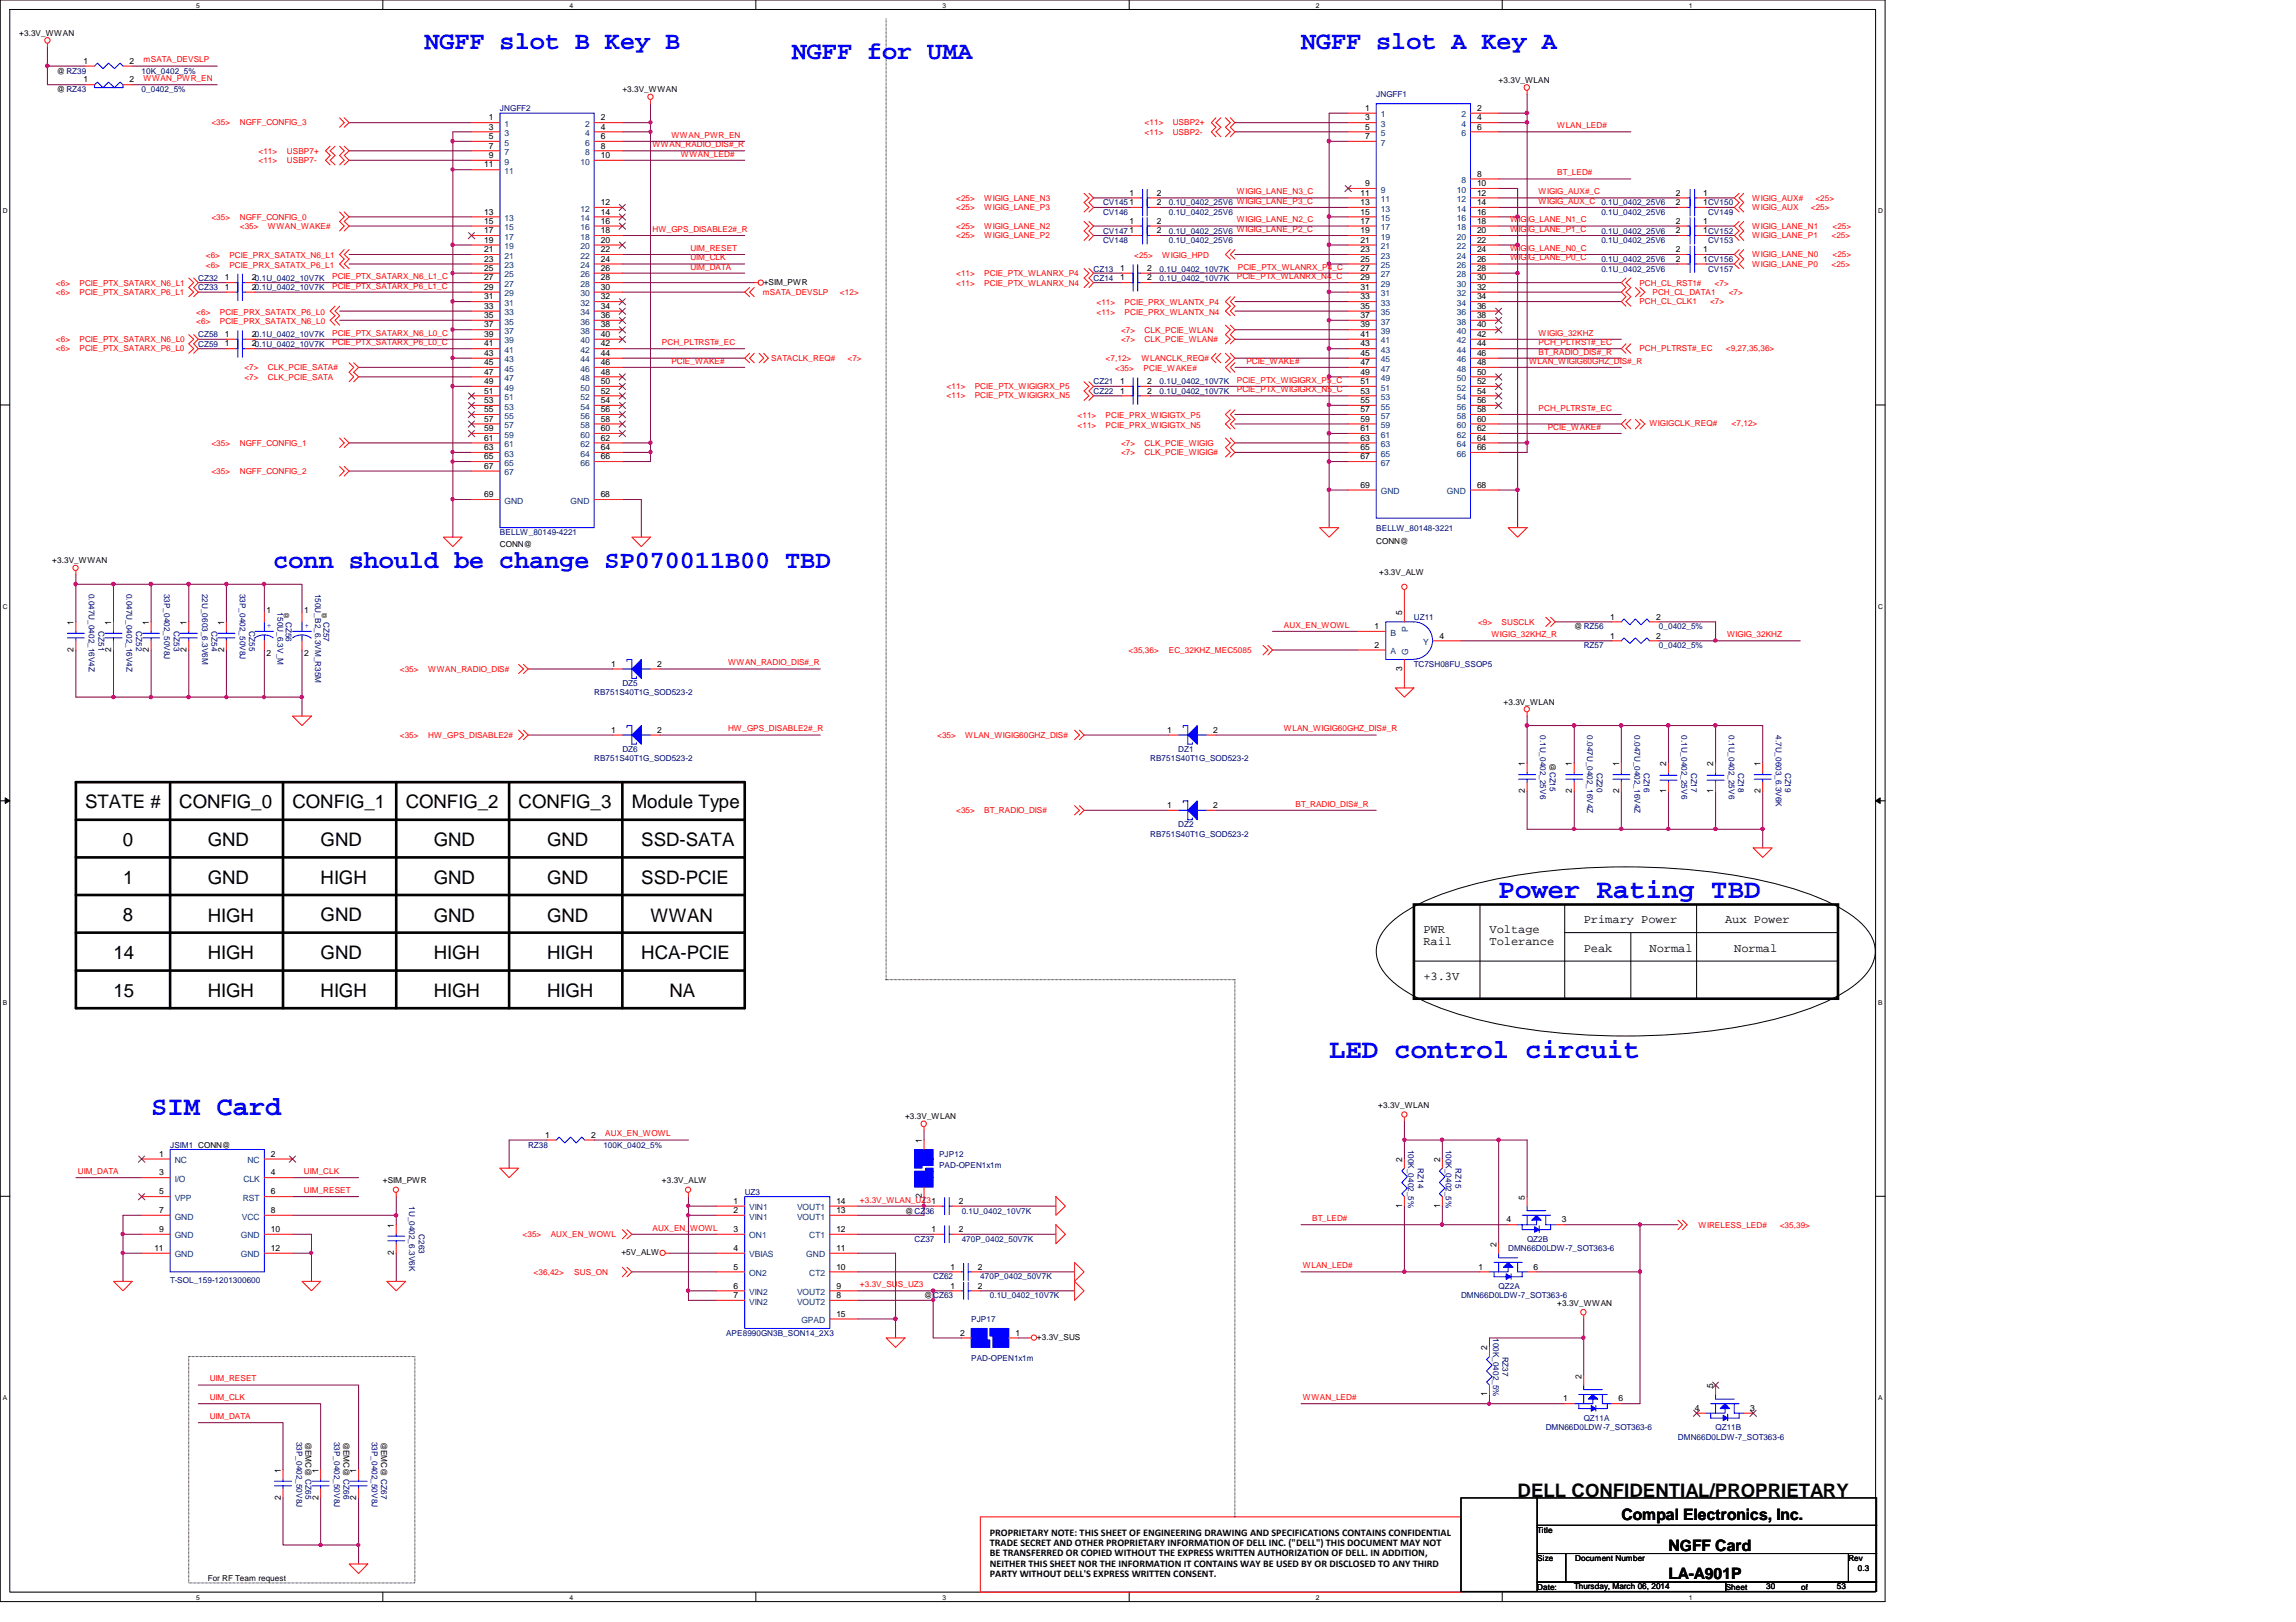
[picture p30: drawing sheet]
<svg xmlns="http://www.w3.org/2000/svg" width="297mm" height="210mm" viewBox="0 0 297 210" stroke-linecap="round" stroke-linejoin="round" font-family="sans-serif">
<defs><g id="words">
<g font-size="3.5" fill="#00f">
<text x="193.9" y="116.2">Power Rating TBD</text>
<text x="172" y="136.9">LED control circuit</text>
<text x="19.5" y="144.3">SIM Card</text>
</g>
<g font-size="3.3" fill="#00f">
<text x="54.9" y="6.4">NGFF slot B Key B</text>
<text x="102.4" y="7.6">NGFF for UMA</text>
<text x="168.3" y="6.4">NGFF slot A Key A</text>
<text x="35.4" y="73.4">conn should be change SP070011B00 TBD</text>
</g>
<g font-size="2.4">
<text x="11" y="104.6">STATE #</text>
<text x="23.2" y="104.6">CONFIG_0</text>
<text x="37.8" y="104.6">CONFIG_1</text>
<text x="52.5" y="104.6">CONFIG_2</text>
<text x="67.1" y="104.6">CONFIG_3</text>
<text x="81.7" y="104.6">Module Type</text>
<text x="15.9" y="109.5">0</text>
<text x="26.9" y="109.5">GND</text>
<text x="41.5" y="109.5">GND</text>
<text x="56.1" y="109.5">GND</text>
<text x="70.8" y="109.5">GND</text>
<text x="83" y="109.5">SSD-SATA</text>
<text x="15.9" y="119.3">8</text>
<text x="15.9" y="114.4">1</text>
<text x="26.9" y="119.3">HIGH</text>
<text x="26.9" y="114.4">GND</text>
<text x="41.5" y="114.4">HIGH</text>
<text x="41.5" y="119.3">GND</text>
<text x="56.1" y="114.4">GND</text>
<text x="56.1" y="119.3">GND</text>
<text x="70.8" y="114.4">GND</text>
<text x="70.8" y="119.3">GND</text>
<text x="83" y="114.4">SSD-PCIE</text>
<text x="84.2" y="119.3">WWAN</text>
<text x="14.7" y="124.1">14</text>
<text x="26.9" y="124.1">HIGH</text>
<text x="41.5" y="124.1">GND</text>
<text x="56.1" y="124.1">HIGH</text>
<text x="70.8" y="124.1">HIGH</text>
<text x="83" y="124.1">HCA-PCIE</text>
<text x="14.7" y="129">15</text>
<text x="26.9" y="129">HIGH</text>
<text x="41.5" y="129">HIGH</text>
<text x="56.1" y="129">HIGH</text>
<text x="70.8" y="129">HIGH</text>
<text x="86.6" y="129">NA</text>
<text x="196.3" y="193.7">DELL CONFIDENTIAL/PROPRIETARY</text>
</g>
<g font-size="2">
<text x="209.8" y="196.7">Compal Electronics, Inc.</text>
<text x="215.9" y="200.7">NGFF Card</text>
<text x="215.9" y="204.3">LA-A901P</text>
</g>
<g font-size="1.6">
<text x="204.9" y="119.5">Primary Power</text>
<text x="223.2" y="119.5">Aux Power</text>
<text x="184.1" y="120.7">PWR</text>
<text x="184.1" y="122.3">Rail</text>
<text x="192.7" y="120.7">Voltage</text>
<text x="192.7" y="122.3">Tolerance</text>
<text x="204.9" y="123.1">Peak</text>
<text x="213.4" y="123.1">Normal</text>
<text x="224.4" y="123.1">Normal</text>
<text x="184.1" y="126.8">+3.3V</text>
</g>
<g font-size="1.3">
<text x="128.1" y="198.8">PROPRIETARY NOTE: THIS SHEET OF ENGINEERING DRAWING AND SPECIFICATIONS CONTAINS CONFIDENTIAL</text>
<text x="128.1" y="200.1">TRADE SECRET AND OTHER PROPRIETARY INFORMATION OF DELL INC. (&quot;DELL&quot;) THIS DOCUMENT MAY NOT</text>
<text x="128.1" y="201.4">BE TRANSFERRED OR COPIED WITHOUT THE EXPRESS WRITTEN AUTHORIZATION OF DELL. IN ADDITION,</text>
<text x="128.1" y="202.7">NEITHER THIS SHEET NOR THE INFORMATION IT CONTAINS WAY BE USED BY OR DISCLOSED TO ANY THIRD</text>
<text x="128.1" y="204">PARTY WITHOUT DELL'S EXPRESS WRITTEN CONSENT.</text>
</g>
<g font-size="1.1">
<text x="2.5" y="4.7">+3.3V_WWAN</text>
<text x="7.4" y="9.5">@RZ39</text>
<text x="7.4" y="11.9">@RZ43</text>
<text x="10.8" y="8.3">1</text>
<text x="10.8" y="10.7">1</text>
<text x="16.8" y="8.3">2</text>
<text x="16.8" y="10.7">2</text>
<text x="80.5" y="11.9">+3.3V_WWAN</text>
<text x="193.9" y="10.8">+3.3V_WLAN</text>
<text x="63.2" y="15.6">1</text>
<text x="63.2" y="16.8">3</text>
<text x="63.2" y="18">5</text>
<text x="77.7" y="15.6">2</text>
<text x="77.7" y="16.8">4</text>
<text x="77.7" y="18">6</text>
<text x="176.6" y="14.4">1</text>
<text x="176.6" y="15.6">3</text>
<text x="176.6" y="16.8">5</text>
<text x="176.6" y="18">7</text>
<text x="191.1" y="14.4">2</text>
<text x="191.1" y="15.6">4</text>
<text x="191.1" y="16.8">6</text>
<text x="62.6" y="21.7">11</text>
<text x="63.2" y="19.2">7</text>
<text x="63.2" y="20.4">9</text>
<text x="77.7" y="19.2">8</text>
<text x="77.7" y="20.4">10</text>
<text x="191.1" y="22.9">8</text>
<text x="62.6" y="27.8">13</text>
<text x="62.6" y="29">15</text>
<text x="77.7" y="26.5">12</text>
<text x="77.7" y="27.8">14</text>
<text x="77.7" y="29">16</text>
<text x="146.1" y="29">1</text>
<text x="146.1" y="25.3">1</text>
<text x="149.6" y="26.5">2</text>
<text x="149.6" y="29">2</text>
<text x="149.6" y="25.3">2</text>
<text x="176" y="25.3">11</text>
<text x="176" y="26.5">13</text>
<text x="176" y="27.8">15</text>
<text x="176" y="29">17</text>
<text x="176.6" y="24.1">9</text>
<text x="191.1" y="24.1">10</text>
<text x="191.1" y="25.3">12</text>
<text x="191.1" y="26.5">14</text>
<text x="191.1" y="27.8">16</text>
<text x="191.1" y="29">18</text>
<text x="216.8" y="26.5">2</text>
<text x="216.8" y="29">2</text>
<text x="216.8" y="25.3">2</text>
<text x="220.3" y="26.5">1CV150</text>
<text x="220.3" y="29">1</text>
<text x="220.3" y="25.3">1</text>
<text x="62.6" y="30.2">17</text>
<text x="62.6" y="31.4">19</text>
<text x="62.6" y="32.6">21</text>
<text x="62.6" y="33.9">23</text>
<text x="62.6" y="35.1">25</text>
<text x="77.7" y="30.2">18</text>
<text x="77.7" y="31.4">20</text>
<text x="77.7" y="32.6">22</text>
<text x="77.7" y="33.9">24</text>
<text x="77.7" y="35.1">26</text>
<text x="144.9" y="35.1">1</text>
<text x="148.4" y="35.1">2</text>
<text x="149.6" y="30.2">2</text>
<text x="176" y="30.2">19</text>
<text x="176" y="31.4">21</text>
<text x="176" y="32.6">23</text>
<text x="176" y="33.9">25</text>
<text x="176" y="35.1">27</text>
<text x="191.1" y="30.2">20</text>
<text x="191.1" y="31.4">22</text>
<text x="191.1" y="32.6">24</text>
<text x="191.1" y="33.9">26</text>
<text x="191.1" y="35.1">28</text>
<text x="216.8" y="30.2">2</text>
<text x="216.8" y="33.9">2</text>
<text x="216.8" y="32.6">2</text>
<text x="220.3" y="30.2">1CV152</text>
<text x="220.3" y="33.9">1CV156</text>
<text x="220.3" y="32.6">1</text>
<text x="29.1" y="36.3">1</text>
<text x="29.1" y="37.5">1</text>
<text x="32.6" y="36.3">20.1U_0402_10V7K</text>
<text x="32.6" y="37.5">20.1U_0402_10V7K</text>
<text x="62.6" y="36.3">27</text>
<text x="62.6" y="37.5">29</text>
<text x="62.6" y="38.7">31</text>
<text x="62.6" y="40">33</text>
<text x="62.6" y="41.1">35</text>
<text x="77.7" y="36.3">28</text>
<text x="77.7" y="37.5">30</text>
<text x="77.7" y="38.7">32</text>
<text x="77.7" y="40">34</text>
<text x="77.7" y="41.1">36</text>
<text x="98.8" y="36.8">+SIM_PWR</text>
<text x="144.9" y="36.3">1</text>
<text x="148.4" y="36.3">2</text>
<text x="176" y="36.3">29</text>
<text x="176" y="37.5">31</text>
<text x="176" y="38.7">33</text>
<text x="176" y="40">35</text>
<text x="176" y="41.1">37</text>
<text x="191.1" y="36.3">30</text>
<text x="191.1" y="37.5">32</text>
<text x="191.1" y="38.7">34</text>
<text x="191.1" y="40">36</text>
<text x="191.1" y="41.1">38</text>
<text x="29.1" y="44.8">1</text>
<text x="29.1" y="43.6">1</text>
<text x="32.6" y="44.8">20.1U_0402_10V7K</text>
<text x="32.6" y="43.6">20.1U_0402_10V7K</text>
<text x="62.6" y="42.4">37</text>
<text x="62.6" y="43.6">39</text>
<text x="62.6" y="44.8">41</text>
<text x="62.6" y="46.1">43</text>
<text x="62.6" y="47.2">45</text>
<text x="77.7" y="42.4">38</text>
<text x="77.7" y="43.6">40</text>
<text x="77.7" y="44.8">42</text>
<text x="77.7" y="46.1">44</text>
<text x="77.7" y="47.2">46</text>
<text x="176" y="42.4">39</text>
<text x="176" y="43.6">41</text>
<text x="176" y="44.8">43</text>
<text x="176" y="46.1">45</text>
<text x="176" y="47.2">47</text>
<text x="191.1" y="42.4">40</text>
<text x="191.1" y="43.6">42</text>
<text x="191.1" y="44.8">44</text>
<text x="191.1" y="46.1">46</text>
<text x="191.1" y="47.2">48</text>
<text x="62.6" y="52.2">53</text>
<text x="62.6" y="53.3">55</text>
<text x="62.6" y="48.5">47</text>
<text x="62.6" y="49.7">49</text>
<text x="62.6" y="50.9">51</text>
<text x="77.7" y="52.2">54</text>
<text x="77.7" y="53.3">56</text>
<text x="77.7" y="48.5">48</text>
<text x="77.7" y="49.7">50</text>
<text x="77.7" y="50.9">52</text>
<text x="144.9" y="50.9">1</text>
<text x="144.9" y="49.7">1</text>
<text x="148.4" y="50.9">2</text>
<text x="148.4" y="49.7">2</text>
<text x="176" y="50.9">53</text>
<text x="176" y="52.2">55</text>
<text x="176" y="53.3">57</text>
<text x="176" y="48.5">49</text>
<text x="176" y="49.7">51</text>
<text x="191.1" y="50.9">54</text>
<text x="191.1" y="52.2">56</text>
<text x="191.1" y="53.3">58</text>
<text x="191.1" y="48.5">50</text>
<text x="191.1" y="49.7">52</text>
<text x="62.6" y="54.6">57</text>
<text x="62.6" y="55.8">59</text>
<text x="62.6" y="57">61</text>
<text x="62.6" y="58.3">63</text>
<text x="62.6" y="59.4">65</text>
<text x="77.7" y="54.6">58</text>
<text x="77.7" y="55.8">60</text>
<text x="77.7" y="57">62</text>
<text x="77.7" y="58.3">64</text>
<text x="77.7" y="59.4">66</text>
<text x="176" y="54.6">59</text>
<text x="176" y="55.8">61</text>
<text x="176" y="57">63</text>
<text x="176" y="58.3">65</text>
<text x="176" y="59.4">67</text>
<text x="191.1" y="54.6">60</text>
<text x="191.1" y="55.8">62</text>
<text x="191.1" y="57">64</text>
<text x="191.1" y="58.3">66</text>
<text x="62.6" y="60.7">67</text>
<text x="62.6" y="64.3">69</text>
<text x="77.7" y="64.3">68</text>
<text x="176" y="63.1">69</text>
<text x="191.1" y="63.1">68</text>
<text x="64.7" y="70.8">CONN@</text>
<text x="178.1" y="70.4">CONN@</text>
<text x="6.8" y="72.9">+3.3V_WWAN</text>
<text x="178.4" y="74.4">+3.3V_ALW</text>
<text x="9.5" y="80.9" transform="rotate(-90 9.5 80.9)">1</text>
<text x="14.4" y="80.9" transform="rotate(-90 14.4 80.9)">1</text>
<text x="19.3" y="80.9" transform="rotate(-90 19.3 80.9)">1</text>
<text x="24.1" y="80.9" transform="rotate(-90 24.1 80.9)">1</text>
<text x="29" y="80.9" transform="rotate(-90 29 80.9)">1</text>
<text x="34.5" y="79.4">1</text>
<text x="39.4" y="79.4">1</text>
<text x="177.8" y="81.4">1</text>
<text x="177.8" y="83.8">2</text>
<text x="181.4" y="79.6" transform="rotate(-90 181.4 79.6)">5</text>
<text x="186.2" y="82.6">4</text>
<text x="203.7" y="81.4">@RZ56</text>
<text x="208.3" y="80.2">1</text>
<text x="208.3" y="82.6">1</text>
<text x="214.2" y="80.2">2</text>
<text x="214.2" y="82.6">2</text>
<text x="9.5" y="84.4" transform="rotate(-90 9.5 84.4)">2</text>
<text x="14.4" y="84.4" transform="rotate(-90 14.4 84.4)">2</text>
<text x="19.3" y="84.4" transform="rotate(-90 19.3 84.4)">2</text>
<text x="24.1" y="84.4" transform="rotate(-90 24.1 84.4)">2</text>
<text x="29" y="84.4" transform="rotate(-90 29 84.4)">2</text>
<text x="34.5" y="84.8">2</text>
<text x="39.4" y="84.8">2</text>
<text x="79.1" y="86.3">1</text>
<text x="85" y="86.3">2</text>
<text x="181.4" y="86.8" transform="rotate(-90 181.4 86.8)">3</text>
<text x="79.1" y="94.8">1</text>
<text x="85" y="94.8">2</text>
<text x="151" y="94.8">1</text>
<text x="157" y="94.8">2</text>
<text x="194.5" y="91.2">+3.3V_WLAN</text>
<text x="197.3" y="99.1" transform="rotate(-90 197.3 99.1)">1</text>
<text x="200.5" y="98.8" transform="rotate(90 200.5 98.8)">@CZ15</text>
<text x="203.4" y="99.1" transform="rotate(-90 203.4 99.1)">1</text>
<text x="209.5" y="99.1" transform="rotate(-90 209.5 99.1)">1</text>
<text x="215.6" y="99.1" transform="rotate(-90 215.6 99.1)">2</text>
<text x="221.7" y="99.1" transform="rotate(-90 221.7 99.1)">2</text>
<text x="227.7" y="99.1" transform="rotate(-90 227.7 99.1)">1</text>
<text x="151" y="104.6">1</text>
<text x="157" y="104.6">2</text>
<text x="197.3" y="102.7" transform="rotate(-90 197.3 102.7)">2</text>
<text x="203.4" y="102.7" transform="rotate(-90 203.4 102.7)">2</text>
<text x="209.5" y="102.7" transform="rotate(-90 209.5 102.7)">2</text>
<text x="215.6" y="102.7" transform="rotate(-90 215.6 102.7)">1</text>
<text x="221.7" y="102.7" transform="rotate(-90 221.7 102.7)">1</text>
<text x="227.7" y="102.7" transform="rotate(-90 227.7 102.7)">2</text>
<text x="178.3" y="143.4">+3.3V_WLAN</text>
<text x="20.6" y="149.7">1</text>
<text x="35" y="149.7">2</text>
<text x="70.5" y="147.2">1</text>
<text x="76.5" y="147.2">2</text>
<text x="117.1" y="144.9">+3.3V_WLAN</text>
<text x="119.2" y="147.9" transform="rotate(-90 119.2 147.9)">1</text>
<text x="20.6" y="152.1">3</text>
<text x="20.6" y="154.6">5</text>
<text x="35" y="152.1">4</text>
<text x="35" y="154.6">6</text>
<text x="49.5" y="153.1">+SIM_PWR</text>
<text x="85.6" y="153.1">+3.3V_ALW</text>
<text x="94.9" y="155.8">1</text>
<text x="108.2" y="155.8">14</text>
<text x="119.2" y="155.1" transform="rotate(-90 119.2 155.1)">2</text>
<text x="124" y="155.8">2</text>
<text x="181.4" y="150.3" transform="rotate(-90 181.4 150.3)">2</text>
<text x="186.3" y="150.3" transform="rotate(-90 186.3 150.3)">2</text>
<text x="197.3" y="155.2" transform="rotate(-90 197.3 155.2)">5</text>
<text x="20" y="161.9">11</text>
<text x="20.6" y="157">7</text>
<text x="20.6" y="159.4">9</text>
<text x="35" y="157">8</text>
<text x="35" y="159.4">10</text>
<text x="35" y="161.9">12</text>
<text x="51" y="158.9" transform="rotate(-90 51 158.9)">1</text>
<text x="94.9" y="157">2</text>
<text x="94.9" y="159.4">3</text>
<text x="94.9" y="161.9">4</text>
<text x="108.2" y="157">13</text>
<text x="108.2" y="159.4">12</text>
<text x="108.2" y="161.9">11</text>
<text x="117.1" y="157.1">@CZ36</text>
<text x="120.5" y="159.4">1</text>
<text x="124" y="159.4">2</text>
<text x="181.4" y="156.3" transform="rotate(-90 181.4 156.3)">1</text>
<text x="186.3" y="156.3" transform="rotate(-90 186.3 156.3)">1</text>
<text x="193.6" y="161.3" transform="rotate(-90 193.6 161.3)">2</text>
<text x="194.9" y="158.2">4</text>
<text x="202.1" y="158.2">3</text>
<text x="51" y="162.4" transform="rotate(-90 51 162.4)">2</text>
<text x="80.4" y="162.4">+5V_ALW</text>
<text x="94.9" y="164.3">5</text>
<text x="94.9" y="166.8">6</text>
<text x="94.9" y="168">7</text>
<text x="108.2" y="168">8</text>
<text x="108.2" y="166.8">9</text>
<text x="108.2" y="164.3">10</text>
<text x="123" y="164.3">1</text>
<text x="123" y="166.8">1</text>
<text x="126.5" y="164.3">2</text>
<text x="126.5" y="166.8">2</text>
<text x="191.3" y="164.3">1</text>
<text x="198.4" y="164.3">6</text>
<text x="108.2" y="170.4">15</text>
<text x="119.5" y="168">@CZ63</text>
<text x="124.2" y="172.8">2</text>
<text x="131.4" y="172.8">1</text>
<text x="134.2" y="173.4">+3.3V_SUS</text>
<text x="201.5" y="169">+3.3V_WWAN</text>
<text x="192.4" y="174.7" transform="rotate(-90 192.4 174.7)">2</text>
<text x="204.6" y="178.4" transform="rotate(-90 204.6 178.4)">2</text>
<text x="221.7" y="179.6" transform="rotate(-90 221.7 179.6)">5</text>
<text x="192.4" y="180.7" transform="rotate(-90 192.4 180.7)">1</text>
<text x="202.2" y="181.4">1</text>
<text x="209.4" y="181.4">6</text>
<text x="219.3" y="182.6">4</text>
<text x="226.4" y="182.6">3</text>
<text x="36.3" y="190.6" transform="rotate(-90 36.3 190.6)">1</text>
<text x="39.5" y="186.6" transform="rotate(90 39.5 186.6)">@EMC@ CZ65</text>
<text x="41.2" y="190.6" transform="rotate(-90 41.2 190.6)">1</text>
<text x="44.4" y="186.6" transform="rotate(90 44.4 186.6)">@EMC@ CZ66</text>
<text x="46.1" y="190.6" transform="rotate(-90 46.1 190.6)">1</text>
<text x="49.3" y="186.6" transform="rotate(90 49.3 186.6)">@EMC@ CZ67</text>
<text x="36.3" y="194.1" transform="rotate(-90 36.3 194.1)">2</text>
<text x="41.2" y="194.1" transform="rotate(-90 41.2 194.1)">2</text>
<text x="46.1" y="194.1" transform="rotate(-90 46.1 194.1)">2</text>
<text x="198.9" y="198.4">Title</text>
<text x="198.9" y="202">Size</text>
<text x="203.8" y="202">Document Number</text>
<text x="239.1" y="202">Rev</text>
<text x="240.4" y="203.2">0.3</text>
<text x="26.9" y="204.6">For RF Team request</text>
<text x="198.9" y="205.7">Date:</text>
<text x="203.7" y="205.6">Thursday, March 06, 2014</text>
<text x="223.3" y="205.7">Sheet</text>
<text x="228.5" y="205.6">30</text>
<text x="233" y="205.7">of</text>
<text x="237.7" y="205.6">53</text>
</g>
<g font-size="1.1" fill="#000080">
<text x="18.3" y="9.5">10K_0402_5%</text>
<text x="18.3" y="11.9">0_0402_5%</text>
<text x="64.7" y="14.4">JNGFF2</text>
<text x="178.1" y="12.6">JNGFF1</text>
<text x="142.7" y="27.8">CV146</text>
<text x="142.7" y="26.6">CV1451</text>
<text x="151.2" y="27.8">0.1U_0402_25V6</text>
<text x="151.2" y="26.6">0.1U_0402_25V6 WIGIG_LANE_P3_C</text>
<text x="207.2" y="27.8">0.1U_0402_25V6</text>
<text x="207.2" y="26.6">0.1U_0402_25V6</text>
<text x="221" y="27.8">CV149</text>
<text x="141.5" y="35.1">CZ13</text>
<text x="142.7" y="31.5">CV148</text>
<text x="142.7" y="30.2">CV1471</text>
<text x="150" y="35.1">0.1U_0402_10V7K</text>
<text x="151.2" y="31.5">0.1U_0402_25V6</text>
<text x="151.2" y="30.2">0.1U_0402_25V6 WIGIG_LANE_P2_C</text>
<text x="207.2" y="31.5">0.1U_0402_25V6</text>
<text x="207.2" y="30.2">0.1U_0402_25V6</text>
<text x="207.2" y="35.1">0.1U_0402_25V6</text>
<text x="207.2" y="33.9">0.1U_0402_25V6</text>
<text x="221" y="31.5">CV153</text>
<text x="221" y="35.1">CV157</text>
<text x="25.7" y="36.3">CZ32</text>
<text x="25.7" y="37.5">CZ33</text>
<text x="141.5" y="36.3">CZ14</text>
<text x="150" y="36.3">0.1U_0402_10V7K</text>
<text x="25.7" y="44.9">CZ59</text>
<text x="25.7" y="43.6">CZ58</text>
<text x="141.5" y="51">CZ22</text>
<text x="141.5" y="49.7">CZ21</text>
<text x="150" y="51">0.1U_0402_10V7K</text>
<text x="150" y="49.7">0.1U_0402_10V7K</text>
<text x="64.7" y="69.3">BELLW_80149-4221</text>
<text x="178.1" y="68.7">BELLW_80148-3221</text>
<text x="11.5" y="76.8" transform="rotate(90 11.5 76.8)">0.047U_0402_16V4Z</text>
<text x="16.4" y="76.8" transform="rotate(90 16.4 76.8)">0.047U_0402_16V4Z</text>
<text x="21.2" y="76.8" transform="rotate(90 21.2 76.8)">33P_0402_50V8J</text>
<text x="26.2" y="76.8" transform="rotate(90 26.2 76.8)">22U_0603_6.3V6M</text>
<text x="31" y="76.8" transform="rotate(90 31 76.8)">33P_0402_50V8J</text>
<text x="40.8" y="76.8" transform="rotate(90 40.8 76.8)">150U_B2_6.3VM_R35M</text>
<text x="12.7" y="81.7" transform="rotate(90 12.7 81.7)">CZ51</text>
<text x="17.6" y="81.7" transform="rotate(90 17.6 81.7)">CZ52</text>
<text x="22.5" y="81.7" transform="rotate(90 22.5 81.7)">CZ53</text>
<text x="27.3" y="81.7" transform="rotate(90 27.3 81.7)">CZ54</text>
<text x="32.3" y="81.7" transform="rotate(90 32.3 81.7)">CZ55</text>
<text x="35.9" y="79.2" transform="rotate(90 35.9 79.2)">150U_6.3V_M</text>
<text x="37" y="80.5" transform="rotate(90 37 80.5)">CZ56</text>
<text x="41.9" y="80.5" transform="rotate(90 41.9 80.5)">CZ57</text>
<text x="182.9" y="80.2">UZ11</text>
<text x="204.9" y="83.9">RZ57</text>
<text x="214.6" y="81.4">0_0402_5%</text>
<text x="214.6" y="83.9">0_0402_5%</text>
<text x="80.5" y="88.8">DZ5</text>
<text x="182.9" y="86.3">TC7SH08FU_SSOP5</text>
<text x="76.9" y="90">RB751S40T1G_SOD523-2</text>
<text x="199.3" y="95.1" transform="rotate(90 199.3 95.1)">0.1U_0402_25V6</text>
<text x="205.4" y="95.1" transform="rotate(90 205.4 95.1)">0.047U_0402_16V4Z</text>
<text x="211.5" y="95.1" transform="rotate(90 211.5 95.1)">0.047U_0402_16V4Z</text>
<text x="217.5" y="95.1" transform="rotate(90 217.5 95.1)">0.1U_0402_25V6</text>
<text x="223.6" y="95.1" transform="rotate(90 223.6 95.1)">0.1U_0402_25V6</text>
<text x="229.7" y="95.1" transform="rotate(90 229.7 95.1)">4.7U_0603_6.3V6K</text>
<text x="76.9" y="98.5">RB751S40T1G_SOD523-2</text>
<text x="80.5" y="97.3">DZ6</text>
<text x="148.8" y="98.5">RB751S40T1G_SOD523-2</text>
<text x="152.4" y="97.3">DZ1</text>
<text x="206.6" y="100" transform="rotate(90 206.6 100)">CZ20</text>
<text x="212.7" y="100" transform="rotate(90 212.7 100)">CZ16</text>
<text x="218.8" y="100" transform="rotate(90 218.8 100)">CZ17</text>
<text x="224.9" y="100" transform="rotate(90 224.9 100)">CZ18</text>
<text x="231" y="100" transform="rotate(90 231 100)">CZ19</text>
<text x="152.4" y="107.1">DZ2</text>
<text x="148.8" y="108.3">RB751S40T1G_SOD523-2</text>
<text x="22" y="148.5">JSIM1 CONN@</text>
<text x="68.3" y="148.5">RZ38</text>
<text x="78.1" y="148.5">100K_0402_5%</text>
<text x="121.5" y="149.7">PJP12</text>
<text x="182.2" y="148.8" transform="rotate(90 182.2 148.8)">100K_0402_5%</text>
<text x="187.1" y="148.8" transform="rotate(90 187.1 148.8)">100K_0402_5%</text>
<text x="96.3" y="154.6">UZ3</text>
<text x="121.5" y="151.2">PAD-OPEN1x1m</text>
<text x="183.4" y="151.2" transform="rotate(90 183.4 151.2)">RZ14</text>
<text x="188.3" y="151.2" transform="rotate(90 188.3 151.2)">RZ15</text>
<text x="53" y="156.1" transform="rotate(90 53 156.1)">1U_0402_6.3V6K</text>
<text x="54.2" y="159.7" transform="rotate(90 54.2 159.7)">C263</text>
<text x="118.3" y="160.7">CZ37</text>
<text x="124.4" y="160.7">470P_0402_50V7K</text>
<text x="124.4" y="157.1">0.1U_0402_10V7K</text>
<text x="195.1" y="161.9">DMN66D0LDW-7_SOT363-6</text>
<text x="197.6" y="160.7">QZ2B</text>
<text x="22" y="166.1">T-SOL_159-1201300600</text>
<text x="120.7" y="165.6">CZ62</text>
<text x="126.8" y="165.6">470P_0402_50V7K</text>
<text x="193.9" y="166.8">QZ2A</text>
<text x="93.9" y="172.9">APE8990GN3B_SON14_2X3</text>
<text x="125.6" y="171.1">PJP17</text>
<text x="128.1" y="168">0.1U_0402_10V7K</text>
<text x="189" y="168">DMN66D0LDW-7_SOT363-6</text>
<text x="193.2" y="173.1" transform="rotate(90 193.2 173.1)">100K_0402_5%</text>
<text x="125.6" y="176.1">PAD-OPEN1x1m</text>
<text x="194.4" y="175.6" transform="rotate(90 194.4 175.6)">RZ37</text>
<text x="200" y="185.1">DMN66D0LDW-7_SOT363-6</text>
<text x="204.9" y="183.9">QZ11A</text>
<text x="222" y="185.1">QZ11B</text>
<text x="38.4" y="186.6" transform="rotate(90 38.4 186.6)">33P_0402_50V8J</text>
<text x="43.2" y="186.6" transform="rotate(90 43.2 186.6)">33P_0402_50V8J</text>
<text x="48.1" y="186.6" transform="rotate(90 48.1 186.6)">33P_0402_50V8J</text>
<text x="217.1" y="186.3">DMN66D0LDW-7_SOT363-6</text>
</g>
<g font-size="1.1" fill="#f00">
<text x="18.6" y="8.1">mSATA_DEVSLP</text>
<text x="18.6" y="10.5">WWAN_PWR_EN</text>
<text x="27.3" y="16.2">&lt;35&gt;</text>
<text x="31" y="16.2">NGFF_CONFIG_3</text>
<text x="86.9" y="17.8">WWAN_PWR_EN</text>
<text x="148.1" y="16.2">&lt;11&gt;</text>
<text x="148.1" y="17.4">&lt;11&gt;</text>
<text x="151.7" y="16.2">USBP2+</text>
<text x="151.7" y="17.4">USBP2-</text>
<text x="201.5" y="16.6">WLAN_LED#</text>
<text x="33.4" y="19.9">&lt;11&gt;</text>
<text x="33.4" y="21.1">&lt;11&gt;</text>
<text x="37.1" y="19.9">USBP7+</text>
<text x="37.1" y="21.1">USBP7-</text>
<text x="84.4" y="19">WWAN_RADIO_DIS#_R</text>
<text x="88.1" y="20.3">WWAN_LED#</text>
<text x="201.5" y="22.7">BT_LED#</text>
<text x="27.3" y="28.4">&lt;35&gt;</text>
<text x="31" y="28.4">NGFF_CONFIG_0</text>
<text x="31" y="29.6">&lt;35&gt;</text>
<text x="34.7" y="29.6">WWAN_WAKE#</text>
<text x="123.7" y="26">&lt;25&gt;</text>
<text x="123.7" y="27.2">&lt;25&gt;</text>
<text x="123.7" y="29.6">&lt;25&gt;</text>
<text x="127.3" y="26">WIGIG_LANE_N3</text>
<text x="127.3" y="27.2">WIGIG_LANE_P3</text>
<text x="127.3" y="29.6">WIGIG_LANE_N2</text>
<text x="160" y="25.1">WIGIG_LANE_N3_C</text>
<text x="160" y="28.8">WIGIG_LANE_N2_C</text>
<text x="195.4" y="28.8">WIGIG_LANE_N1_C</text>
<text x="199" y="25.1">WIGIG_AUX#_C</text>
<text x="199" y="26.4">WIGIG_AUX_C</text>
<text x="226.7" y="26">WIGIG_AUX#</text>
<text x="226.7" y="29.6">WIGIG_LANE_N1</text>
<text x="226.7" y="27.2">WIGIG_AUX</text>
<text x="234.3" y="27.2">&lt;25&gt;</text>
<text x="234.9" y="26">&lt;25&gt;</text>
<text x="237.1" y="29.6">&lt;25&gt;</text>
<text x="26.6" y="33.4">&lt;6&gt;</text>
<text x="26.6" y="34.6">&lt;6&gt;</text>
<text x="29.7" y="33.4">PCIE_PRX_SATATX_N6_L1</text>
<text x="29.7" y="34.6">PCIE_PRX_SATATX_P6_L1</text>
<text x="84.4" y="30">HW_GPS_DISABLE2#_R</text>
<text x="89.3" y="32.5">UIM_RESET</text>
<text x="89.3" y="33.7">UIM_CLK</text>
<text x="89.3" y="34.9">UIM_DATA</text>
<text x="123.7" y="35.7">&lt;11&gt;</text>
<text x="123.7" y="30.9">&lt;25&gt;</text>
<text x="127.3" y="35.7">PCIE_PTX_WLANRX_P4</text>
<text x="127.3" y="30.9">WIGIG_LANE_P2</text>
<text x="146.7" y="33.4">&lt;25&gt;</text>
<text x="150.4" y="33.4">WIGIG_HPD</text>
<text x="160.1" y="34.9">PCIE_PTX_WLANRX_P4_C</text>
<text x="195.4" y="30">WIGIG_LANE_P1_C</text>
<text x="195.4" y="32.5">WIGIG_LANE_N0_C</text>
<text x="195.4" y="33.7">WIGIG_LANE_P0_C</text>
<text x="226.7" y="33.3">WIGIG_LANE_N0</text>
<text x="226.7" y="30.9">WIGIG_LANE_P1</text>
<text x="226.7" y="34.5">WIGIG_LANE_P0</text>
<text x="236.9" y="30.9">&lt;25&gt;</text>
<text x="236.9" y="34.5">&lt;25&gt;</text>
<text x="237.1" y="33.3">&lt;25&gt;</text>
<text x="7.2" y="38.2">&lt;6&gt;</text>
<text x="7.2" y="37">&lt;6&gt;</text>
<text x="10.3" y="38.2">PCIE_PTX_SATARX_P6_L1</text>
<text x="10.3" y="37">PCIE_PTX_SATARX_N6_L1</text>
<text x="25.4" y="42">&lt;6&gt;</text>
<text x="25.4" y="40.7">&lt;6&gt;</text>
<text x="28.4" y="42">PCIE_PRX_SATATX_N6_L0</text>
<text x="28.4" y="40.7">PCIE_PRX_SATATX_P6_L0</text>
<text x="43" y="36.1">PCIE_PTX_SATARX_N6_L1_C</text>
<text x="43" y="37.3">PCIE_PTX_SATARX_P6_L1_C</text>
<text x="98.7" y="38.2">mSATA_DEVSLP</text>
<text x="108.7" y="38.2">&lt;12&gt;</text>
<text x="123.7" y="37">&lt;11&gt;</text>
<text x="127.3" y="37">PCIE_PTX_WLANRX_N4</text>
<text x="141.9" y="40.7">&lt;11&gt;</text>
<text x="141.9" y="39.5">&lt;11&gt;</text>
<text x="145.5" y="40.7">PCIE_PRX_WLANTX_N4</text>
<text x="145.5" y="39.5">PCIE_PRX_WLANTX_P4</text>
<text x="160" y="36.1">PCIE_PTX_WLANRX_N4_C</text>
<text x="212.1" y="37">PCH_CL_RST1#</text>
<text x="212.1" y="39.4">PCH_CL_CLK1</text>
<text x="213.8" y="38.2">PCH_CL_DATA1</text>
<text x="221.2" y="39.4">&lt;7&gt;</text>
<text x="221.8" y="37">&lt;7&gt;</text>
<text x="223.6" y="38.2">&lt;7&gt;</text>
<text x="7.2" y="45.5">&lt;6&gt;</text>
<text x="7.2" y="44.3">&lt;6&gt;</text>
<text x="10.3" y="45.5">PCIE_PTX_SATARX_P6_L0</text>
<text x="10.3" y="44.3">PCIE_PTX_SATARX_N6_L0</text>
<text x="31.6" y="47.9">&lt;7&gt;</text>
<text x="34.7" y="47.9">CLK_PCIE_SATA#</text>
<text x="43" y="44.7">PCIE_PTX_SATARX_P6_L0_C</text>
<text x="43" y="43.4">PCIE_PTX_SATARX_N6_L0_C</text>
<text x="85.6" y="44.7">PCH_PLTRST#_EC</text>
<text x="86.9" y="47.1">PCIE_WAKE#</text>
<text x="99.8" y="46.7">SATACLK_REQ#</text>
<text x="109.6" y="46.7">&lt;7&gt;</text>
<text x="143" y="46.7">&lt;7,12&gt;</text>
<text x="145" y="44.3">&lt;7&gt;</text>
<text x="145" y="43.1">&lt;7&gt;</text>
<text x="147.7" y="46.7">WLANCLK_REQ#</text>
<text x="148.1" y="44.3">CLK_PCIE_WLAN#</text>
<text x="148.1" y="43.1">CLK_PCIE_WLAN</text>
<text x="161.2" y="47.1">PCIE_WAKE#</text>
<text x="197.8" y="47.1">WLAN_WIGIG60GHZ_DIS#_R</text>
<text x="199" y="43.4">WIGIG_32KHZ</text>
<text x="199" y="44.7">PCH_PLTRST#_EC</text>
<text x="199" y="45.9">BT_RADIO_DIS#_R</text>
<text x="212.1" y="45.5">PCH_PLTRST#_EC</text>
<text x="223.3" y="45.5">&lt;9,27,35,36&gt;</text>
<text x="31.6" y="49.1">&lt;7&gt;</text>
<text x="34.7" y="49.1">CLK_PCIE_SATA</text>
<text x="122.5" y="50.4">&lt;11&gt;</text>
<text x="122.5" y="51.6">&lt;11&gt;</text>
<text x="126.1" y="50.4">PCIE_PTX_WIGIGRX_P5</text>
<text x="126.1" y="51.6">PCIE_PTX_WIGIGRX_N5</text>
<text x="144.3" y="48">&lt;35&gt;</text>
<text x="148" y="48">PCIE_WAKE#</text>
<text x="160" y="49.5">PCIE_PTX_WIGIGRX_P5_C</text>
<text x="160" y="50.8">PCIE_PTX_WIGIGRX_N5_C</text>
<text x="199" y="53.2">PCH_PLTRST#_EC</text>
<text x="27.3" y="57.7">&lt;35&gt;</text>
<text x="31" y="57.7">NGFF_CONFIG_1</text>
<text x="139.4" y="55.4">&lt;11&gt;</text>
<text x="139.4" y="54.1">&lt;11&gt;</text>
<text x="143" y="55.4">PCIE_PRX_WIGIGTX_N5</text>
<text x="143" y="54.1">PCIE_PRX_WIGIGTX_P5</text>
<text x="145" y="57.7">&lt;7&gt;</text>
<text x="145" y="58.9">&lt;7&gt;</text>
<text x="148.1" y="57.7">CLK_PCIE_WIGIG</text>
<text x="148.1" y="58.9">CLK_PCIE_WIGIG#</text>
<text x="200.2" y="55.6">PCIE_WAKE#</text>
<text x="213.4" y="55.1">WIGIGCLK_REQ#</text>
<text x="224" y="55.1">&lt;7,12&gt;</text>
<text x="27.3" y="61.3">&lt;35&gt;</text>
<text x="31" y="61.3">NGFF_CONFIG_2</text>
<text x="166.1" y="81.2">AUX_EN_WOWL</text>
<text x="191.2" y="80.9">&lt;9&gt;</text>
<text x="193" y="82.5">WIGIG_32KHZ_R</text>
<text x="194.3" y="80.9">SUSCLK</text>
<text x="223.4" y="82.5">WIGIG_32KHZ</text>
<text x="51.7" y="87">&lt;35&gt;</text>
<text x="55.4" y="87">WWAN_RADIO_DIS#</text>
<text x="94.2" y="86.1">WWAN_RADIO_DIS#_R</text>
<text x="146" y="84.5">&lt;35,36&gt;</text>
<text x="151.2" y="84.5">EC_32KHZ_MEC5085</text>
<text x="51.7" y="95.5">&lt;35&gt;</text>
<text x="55.4" y="95.5">HW_GPS_DISABLE2#</text>
<text x="94.2" y="94.7">HW_GPS_DISABLE2#_R</text>
<text x="121.2" y="95.5">&lt;35&gt;</text>
<text x="124.9" y="95.5">WLAN_WIGIG60GHZ_DIS#</text>
<text x="166.1" y="94.7">WLAN_WIGIG60GHZ_DIS#_R</text>
<text x="123.7" y="105.2">&lt;35&gt;</text>
<text x="127.3" y="105.2">BT_RADIO_DIS#</text>
<text x="167.6" y="104.4">BT_RADIO_DIS#_R</text>
<text x="78.3" y="147.1">AUX_EN_WOWL</text>
<text x="10.1" y="151.9">UIM_DATA</text>
<text x="39.3" y="154.4">UIM_RESET</text>
<text x="39.3" y="151.9">UIM_CLK</text>
<text x="111.2" y="155.6">+3.3V_WLAN_UZ31</text>
<text x="67.6" y="160.1">&lt;35&gt;</text>
<text x="71.2" y="160.1">AUX_EN_WOWL</text>
<text x="84.4" y="159.3">AUX_EN_WOWL</text>
<text x="169.8" y="158">BT_LED#</text>
<text x="219.7" y="158.9">WIRELESS_LED#</text>
<text x="230.3" y="158.9">&lt;35,39&gt;</text>
<text x="69" y="165">&lt;36,42&gt;</text>
<text x="74.3" y="165">SUS_ON</text>
<text x="111.2" y="166.6">+3.3V_SUS_UZ3</text>
<text x="168.6" y="164.1">WLAN_LED#</text>
<text x="27.1" y="178.8">UIM_RESET</text>
<text x="27.1" y="183.6">UIM_DATA</text>
<text x="27.1" y="181.2">UIM_CLK</text>
<text x="168.6" y="181.2">WWAN_LED#</text>
</g>
<g font-size="1.1" fill="#004080">
<text x="65.3" y="16.4">1</text>
<text x="65.3" y="17.6">3</text>
<text x="75.7" y="16.4">2</text>
<text x="75.7" y="17.6">4</text>
<text x="178.6" y="15.2">1</text>
<text x="178.6" y="16.4">3</text>
<text x="178.6" y="17.6">5</text>
<text x="189.1" y="15.2">2</text>
<text x="189.1" y="16.4">4</text>
<text x="189.1" y="17.6">6</text>
<text x="65.3" y="18.8">5</text>
<text x="65.3" y="20.1">7</text>
<text x="65.3" y="21.3">9</text>
<text x="65.3" y="22.5">11</text>
<text x="75.1" y="21.3">10</text>
<text x="75.7" y="18.8">6</text>
<text x="75.7" y="20.1">8</text>
<text x="178.6" y="18.8">7</text>
<text x="189.1" y="23.7">8</text>
<text x="65.3" y="28.6">13</text>
<text x="65.3" y="29.8">15</text>
<text x="75.1" y="27.4">12</text>
<text x="75.1" y="28.6">14</text>
<text x="75.1" y="29.8">16</text>
<text x="178.6" y="24.9">9</text>
<text x="178.6" y="26.2">11</text>
<text x="178.6" y="27.4">13</text>
<text x="178.6" y="28.6">15</text>
<text x="178.6" y="29.8">17</text>
<text x="188.5" y="24.9">10</text>
<text x="188.5" y="26.2">12</text>
<text x="188.5" y="27.4">14</text>
<text x="188.5" y="28.6">16</text>
<text x="188.5" y="29.8">18</text>
<text x="65.3" y="31">17</text>
<text x="65.3" y="32.3">19</text>
<text x="65.3" y="33.5">21</text>
<text x="65.3" y="34.7">23</text>
<text x="65.3" y="35.9">25</text>
<text x="75.1" y="31">18</text>
<text x="75.1" y="32.3">20</text>
<text x="75.1" y="33.5">22</text>
<text x="75.1" y="34.7">24</text>
<text x="75.1" y="35.9">26</text>
<text x="178.6" y="31">19</text>
<text x="178.6" y="32.3">21</text>
<text x="178.6" y="33.5">23</text>
<text x="178.6" y="34.7">25</text>
<text x="178.6" y="35.9">27</text>
<text x="188.5" y="31">20</text>
<text x="188.5" y="32.3">22</text>
<text x="188.5" y="33.5">24</text>
<text x="188.5" y="34.7">26</text>
<text x="188.5" y="35.9">28</text>
<text x="65.3" y="37.1">27</text>
<text x="65.3" y="38.4">29</text>
<text x="65.3" y="39.6">31</text>
<text x="65.3" y="40.8">33</text>
<text x="65.3" y="42">35</text>
<text x="75.1" y="37.1">28</text>
<text x="75.1" y="38.4">30</text>
<text x="75.1" y="39.6">32</text>
<text x="75.1" y="40.8">34</text>
<text x="75.1" y="42">36</text>
<text x="178.6" y="37.1">29</text>
<text x="178.6" y="38.4">31</text>
<text x="178.6" y="39.6">33</text>
<text x="178.6" y="40.8">35</text>
<text x="178.6" y="42">37</text>
<text x="188.5" y="37.1">30</text>
<text x="188.5" y="38.4">32</text>
<text x="188.5" y="39.6">34</text>
<text x="188.5" y="40.8">36</text>
<text x="188.5" y="42">38</text>
<text x="65.3" y="43.2">37</text>
<text x="65.3" y="44.4">39</text>
<text x="65.3" y="45.7">41</text>
<text x="65.3" y="46.9">43</text>
<text x="75.1" y="43.2">38</text>
<text x="75.1" y="44.4">40</text>
<text x="75.1" y="45.7">42</text>
<text x="75.1" y="46.9">44</text>
<text x="178.6" y="43.2">39</text>
<text x="178.6" y="44.4">41</text>
<text x="178.6" y="45.7">43</text>
<text x="178.6" y="46.9">45</text>
<text x="188.5" y="43.2">40</text>
<text x="188.5" y="44.4">42</text>
<text x="188.5" y="45.7">44</text>
<text x="188.5" y="46.9">46</text>
<text x="65.3" y="53">53</text>
<text x="65.3" y="48.1">45</text>
<text x="65.3" y="49.3">47</text>
<text x="65.3" y="50.5">49</text>
<text x="65.3" y="51.8">51</text>
<text x="75.1" y="53">54</text>
<text x="75.1" y="48.1">46</text>
<text x="75.1" y="49.3">48</text>
<text x="75.1" y="50.5">50</text>
<text x="75.1" y="51.8">52</text>
<text x="178.6" y="51.8">53</text>
<text x="178.6" y="53">55</text>
<text x="178.6" y="48.1">47</text>
<text x="178.6" y="49.3">49</text>
<text x="178.6" y="50.5">51</text>
<text x="188.5" y="51.8">54</text>
<text x="188.5" y="53">56</text>
<text x="188.5" y="48.1">48</text>
<text x="188.5" y="49.3">50</text>
<text x="188.5" y="50.5">52</text>
<text x="65.3" y="54.2">55</text>
<text x="65.3" y="55.4">57</text>
<text x="65.3" y="56.6">59</text>
<text x="65.3" y="57.9">61</text>
<text x="65.3" y="59.1">63</text>
<text x="75.1" y="54.2">56</text>
<text x="75.1" y="55.4">58</text>
<text x="75.1" y="56.6">60</text>
<text x="75.1" y="57.9">62</text>
<text x="75.1" y="59.1">64</text>
<text x="178.6" y="54.2">57</text>
<text x="178.6" y="55.4">59</text>
<text x="178.6" y="56.6">61</text>
<text x="178.6" y="57.9">63</text>
<text x="178.6" y="59.1">65</text>
<text x="188.5" y="54.2">58</text>
<text x="188.5" y="55.4">60</text>
<text x="188.5" y="56.6">62</text>
<text x="188.5" y="57.9">64</text>
<text x="188.5" y="59.1">66</text>
<text x="65.3" y="60.3">65</text>
<text x="65.3" y="61.5">67</text>
<text x="65.3" y="65.2">GND</text>
<text x="73.8" y="65.2">GND</text>
<text x="75.1" y="60.3">66</text>
<text x="178.6" y="60.3">67</text>
<text x="178.6" y="64">GND</text>
<text x="187.2" y="64">GND</text>
<text x="179.9" y="82.3">B</text>
<text x="182.2" y="81.8" transform="rotate(-90 182.2 81.8)">P</text>
<text x="184.1" y="83.5">Y</text>
<text x="179.9" y="84.7">A</text>
<text x="182.2" y="84.8" transform="rotate(-90 182.2 84.8)">G</text>
<text x="22.6" y="150.5">NC</text>
<text x="22.6" y="153">I/O</text>
<text x="22.6" y="155.4">VPP</text>
<text x="31.4" y="155.4">RST</text>
<text x="31.5" y="153">CLK</text>
<text x="32" y="150.5">NC</text>
<text x="22.6" y="157.8">GND</text>
<text x="22.6" y="160.3">GND</text>
<text x="31.2" y="160.3">GND</text>
<text x="31.3" y="157.8">VCC</text>
<text x="96.9" y="156.6">VIN1</text>
<text x="96.9" y="157.8">VIN1</text>
<text x="96.9" y="160.3">ON1</text>
<text x="103.1" y="157.8">VOUT1</text>
<text x="103.1" y="156.6">VOUT1</text>
<text x="104.7" y="160.3">CT1</text>
<text x="22.6" y="162.7">GND</text>
<text x="31.2" y="162.7">GND</text>
<text x="96.9" y="162.7">VBIAS</text>
<text x="96.9" y="165.1">ON2</text>
<text x="96.9" y="167.6">VIN2</text>
<text x="103.1" y="167.6">VOUT2</text>
<text x="104.3" y="162.7">GND</text>
<text x="104.7" y="165.1">CT2</text>
<text x="96.9" y="168.8">VIN2</text>
<text x="103.1" y="168.8">VOUT2</text>
<text x="103.7" y="171.2">GPAD</text>
</g>
<g font-size="1.1" fill="#00f">
<text x="34.5" y="81.3">+</text>
<text x="39.4" y="81.3">+</text>
</g>
<g font-size=".9">
<text x="25.4" y="1">5</text>
<text x="73.7" y="1">4</text>
<text x="121.9" y="1">3</text>
<text x="170.2" y="1">2</text>
<text x="218.5" y="1">1</text>
<text x=".4" y="27.6">D</text>
<text x="243" y="27.6">D</text>
<text x=".4" y="78.8">C</text>
<text x="36.8" y="79.2" transform="rotate(90 36.8 79.2)">@</text>
<text x="42.3" y="80.1" transform="rotate(-90 42.3 80.1)">@</text>
<text x="243" y="78.8">C</text>
<text x=".4" y="130">B</text>
<text x="243" y="130">B</text>
<text x=".4" y="181.2">A</text>
<text x="243" y="181.2">A</text>
<text x="25.4" y="207">5</text>
<text x="73.7" y="207">4</text>
<text x="121.9" y="207">3</text>
<text x="170.2" y="207">2</text>
<text x="218.5" y="207">1</text>
</g>
</g></defs>
<path d="M0 0h243.9v207.3h-243.9zM1.3 1.2h241.4v204.8h-241.4z" fill="none" stroke="#000" stroke-width=".13"/>
<g fill="#fff">
<path d="M25.4 .2h.5v.9h-.5z"/>
<path d="M25.4 206.2h.5v1h-.5z"/>
</g>
<path d="M49.5 0v1.2M49.5 206v1.3" fill="none" stroke="#000" stroke-width=".13"/>
<g fill="#fff">
<path d="M73.7 .2h.4v.9h-.4z"/>
<path d="M73.7 206.2h.4v1h-.4z"/>
</g>
<path d="M97.8 0v1.2M97.8 206v1.3" fill="none" stroke="#000" stroke-width=".13"/>
<g fill="#fff">
<path d="M121.9 .2h.5v.9h-.5z"/>
<path d="M121.9 206.2h.5v1h-.5z"/>
</g>
<path d="M146.1 0v1.2M146.1 206v1.3" fill="none" stroke="#000" stroke-width=".13"/>
<g fill="#fff">
<path d="M170.2 .2h.5v.9h-.5z"/>
<path d="M170.2 206.2h.5v1h-.5z"/>
</g>
<path d="M194.3 0v1.2M194.3 206v1.3" fill="none" stroke="#000" stroke-width=".13"/>
<g fill="#fff">
<path d="M218.5 .2h.4v.9h-.4z"/>
<path d="M218.5 206.2h.4v1h-.4z"/>
<path d="M.4 26.8h.6v1h-.6z"/>
<path d="M243 26.8h.6v1h-.6z"/>
<path d="M.4 78h.6v1h-.6z"/>
<path d="M243 78h.6v1h-.6z"/>
</g>
<path d="M0 52.4h1.3M242.7 52.4h1.2" fill="none" stroke="#000" stroke-width=".13"/>
<g fill="#fff">
<path d="M.4 129.2h.5v1h-.5z"/>
<path d="M243 129.2h.5v1h-.5z"/>
</g>
<path d="M0 103.6h1.3M.7 103.3l.6 .3-.6 .4zM242.7 103.6h1.2M242.7 103.6l.5-.3v.7z" fill="none" stroke="#000" stroke-width=".13"/>
<path d="M.7 103.3l.6 .3-.6 .4zM242.7 103.6l.5-.3v.7z" fill="#000"/>
<g fill="#fff">
<path d="M.4 180.4h.5v1h-.5z"/>
<path d="M243 180.4h.5v1h-.5z"/>
</g>
<g fill="none" stroke="#000" stroke-width=".13">
<path d="M114.6 2.5v124.3M179.9 119.5a22.1 22.1 0 0 1 8.5-4.4 80.1 80.1 0 0 1 27.4-2.8 66 66 0 0 1 18.2 3.4 20.4 20.4 0 0 1 6.8 3.8 4.8 4.8 0 0 1 1.7 4.6 6.7 6.7 0 0 1-2.7 3.5 28.4 28.4 0 0 1-9.6 4.1 86.1 86.1 0 0 1-39.8 0 28.3 28.3 0 0 1-9.6-4.1 6.7 6.7 0 0 1-2.6-3.5 4.2 4.2 0 0 1 .9-3.8zM191.5 117.1v12.1M202.4 117.1v12.1M219.5 117.1v12.1M114.6 126.8h.1M114.6 126.8h45.2M159.8 126.8h.1M159.8 126.8v69.5M182.9 124.4h54.9M202.4 120.7h35.4M211 120.7v8.5"/>
<path d="M0 154.8h1.3M242.7 154.8h1.2M24.4 175.6h29.3v29.3h-29.3zM159.8 196.3h.1"/>
</g>
<path d="M9.8 106.1h86.5M9.8 101.2h86.5v29.3h-86.5zM9.8 111h86.5M9.8 115.8h86.5M22 101.2v29.3M36.6 101.2v29.3M51.3 101.2v29.3M65.9 101.2v29.3M80.5 101.2v29.3M182.9 117.1h54.9v12.1h-54.9zM9.8 120.7h86.5M9.8 125.6h86.5" fill="none" stroke="#000" stroke-width=".34"/>
<path d="M126.8 196.3h62.2v9.7h-62.2z" fill="none" stroke="#f00" stroke-width=".13"/>
<path d="M193.9 147.5v13.5" fill="none" stroke="#800040" stroke-width=".13"/>
<path d="M193.7 147.3h.3l.1 .2-.1 .2h-.1h-.2z" fill-rule="evenodd" fill="#f0f"/>
<path d="M193.7 147.3h.3l.1 .2-.1 .2h-.1h-.2z" fill="none" stroke="#f0f" stroke-width=".13"/>
<path d="M186.6 147.5h7.3M186.6 147.5v2.5M186.6 147.5h-4.9v2.5" fill="none" stroke="#800040" stroke-width=".13"/>
<path d="M186.4 147.3h.3l.1 .2-.1 .2h-.1h-.2z" fill-rule="evenodd" fill="#f0f"/>
<path d="M186.4 147.3h.3l.1 .2-.1 .2h-.1h-.2z" fill="none" stroke="#f0f" stroke-width=".13"/>
<path d="M181.5 147.3h.3l.1 .2-.1 .2h-.1h-.2z" fill-rule="evenodd" fill="#f0f"/>
<path d="M181.5 147.3h.3l.1 .2-.1 .2h-.1h-.2z" fill="none" stroke="#f0f" stroke-width=".13"/>
<path d="M140.2 104.9h11M157.3 104.9h20.8M168.3 158.5h18.3M193.9 147.5h3.7v7.4" fill="none" stroke="#800040" stroke-width=".13"/>
<path d="M186.4 158.3h.3l.1 .2-.1 .1-.1 .1-.2-.1z" fill-rule="evenodd" fill="#f0f"/>
<path d="M186.4 158.3h.3l.1 .2-.1 .1-.1 .1-.2-.1z" fill="none" stroke="#f0f" stroke-width=".13"/>
<path d="M186.6 156.1v2.4h8.5M212.2 158.5h4.9" fill="none" stroke="#800040" stroke-width=".13"/>
<path d="M212 158.3h.3l.1 .2-.1 .1-.1 .1-.2-.1z" fill-rule="evenodd" fill="#f0f"/>
<path d="M212 158.3h.3l.1 .2-.1 .1-.1 .1-.2-.1z" fill="none" stroke="#f0f" stroke-width=".13"/>
<path d="M212.2 158.5v6.1h-13.4" fill="none" stroke="#800040" stroke-width=".13"/>
<path d="M212 164.4h.3l.1 .1-.1 .2-.1 .1-.2-.1z" fill-rule="evenodd" fill="#f0f"/>
<path d="M212 164.4h.3l.1 .1-.1 .2-.1 .1-.2-.1z" fill="none" stroke="#f0f" stroke-width=".13"/>
<path d="M181.7 156.1v8.5h9.8M202.4 158.5h9.8" fill="none" stroke="#800040" stroke-width=".13"/>
<path d="M181.5 164.4h.3l.1 .1-.1 .2-.1 .1-.2-.1z" fill-rule="evenodd" fill="#f0f"/>
<path d="M181.5 164.4h.3l.1 .1-.1 .2-.1 .1-.2-.1z" fill="none" stroke="#f0f" stroke-width=".13"/>
<path d="M140.2 95.1h11M157.3 95.1h20.8M197.6 93.9h6.1v4.9M181.7 145.1v2.4M168.3 164.6h13.4" fill="none" stroke="#800040" stroke-width=".13"/>
<path d="M203.5 93.7h.3l.1 .2-.1 .1-.2 .1-.1-.1z" fill-rule="evenodd" fill="#f0f"/>
<path d="M203.5 93.7h.3l.1 .2-.1 .1-.2 .1-.1-.1z" fill="none" stroke="#f0f" stroke-width=".13"/>
<path d="M197.4 93.7h.3l.1 .2-.1 .1-.2 .1-.1-.1z" fill-rule="evenodd" fill="#f0f"/>
<path d="M197.4 93.7h.3l.1 .2-.1 .1-.2 .1-.1-.1z" fill="none" stroke="#f0f" stroke-width=".13"/>
<path d="M197.6 93.9v4.9M221.9 93.9h6.1v4.9" fill="none" stroke="#800040" stroke-width=".13"/>
<path d="M221.8 93.7h.3l.1 .2-.1 .1-.2 .1-.1-.1z" fill-rule="evenodd" fill="#f0f"/>
<path d="M221.8 93.7h.3l.1 .2-.1 .1-.2 .1-.1-.1z" fill="none" stroke="#f0f" stroke-width=".13"/>
<path d="M209.8 93.9h12.1" fill="none" stroke="#800040" stroke-width=".13"/>
<path d="M215.7 93.7h.3l.1 .2-.1 .1-.2 .1-.1-.1z" fill-rule="evenodd" fill="#f0f"/>
<path d="M215.7 93.7h.3l.1 .2-.1 .1-.2 .1-.1-.1z" fill="none" stroke="#f0f" stroke-width=".13"/>
<path d="M209.6 93.7h.3l.1 .2-.1 .1-.2 .1-.1-.1z" fill-rule="evenodd" fill="#f0f"/>
<path d="M209.6 93.7h.3l.1 .2-.1 .1-.2 .1-.1-.1z" fill="none" stroke="#f0f" stroke-width=".13"/>
<path d="M197.6 92.7v1.2M203.7 93.9h6.1v4.9M215.9 93.9v4.9M221.9 93.9v4.9M228 102.4v7.3" fill="none" stroke="#800040" stroke-width=".13"/>
<path d="M227.9 107.1h.3l.1 .2-.1 .1-.2 .1-.1-.1z" fill-rule="evenodd" fill="#f0f"/>
<path d="M227.9 107.1h.3l.1 .2-.1 .1-.2 .1-.1-.1z" fill="none" stroke="#f0f" stroke-width=".13"/>
<path d="M215.9 102.4v4.9" fill="none" stroke="#800040" stroke-width=".13"/>
<path d="M215.7 107.1h.3l.1 .2-.1 .1-.2 .1-.1-.1z" fill-rule="evenodd" fill="#f0f"/>
<path d="M215.7 107.1h.3l.1 .2-.1 .1-.2 .1-.1-.1z" fill="none" stroke="#f0f" stroke-width=".13"/>
<path d="M209.8 102.4v4.9h6.1" fill="none" stroke="#800040" stroke-width=".13"/>
<path d="M209.6 107.1h.3l.1 .2-.1 .1-.2 .1-.1-.1z" fill-rule="evenodd" fill="#f0f"/>
<path d="M209.6 107.1h.3l.1 .2-.1 .1-.2 .1-.1-.1z" fill="none" stroke="#f0f" stroke-width=".13"/>
<path d="M203.7 102.4v4.9h6.1" fill="none" stroke="#800040" stroke-width=".13"/>
<path d="M203.5 107.1h.3l.1 .2-.1 .1-.2 .1-.1-.1z" fill-rule="evenodd" fill="#f0f"/>
<path d="M203.5 107.1h.3l.1 .2-.1 .1-.2 .1-.1-.1z" fill="none" stroke="#f0f" stroke-width=".13"/>
<path d="M221.9 102.4v4.9h-6" fill="none" stroke="#800040" stroke-width=".13"/>
<path d="M221.8 107.1h.3l.1 .2-.1 .1-.2 .1-.1-.1z" fill-rule="evenodd" fill="#f0f"/>
<path d="M221.8 107.1h.3l.1 .2-.1 .1-.2 .1-.1-.1z" fill="none" stroke="#f0f" stroke-width=".13"/>
<path d="M197.6 12.2v2.4h-3.7M197.6 102.4v4.9h6.1M221.9 107.3h6.1" fill="none" stroke="#800040" stroke-width=".13"/>
<path d="M197.4 14.5h.3l.1 .1-.1 .2-.2 .1-.1-.1z" fill-rule="evenodd" fill="#f0f"/>
<path d="M197.4 14.5h.3l.1 .1-.1 .2-.2 .1-.1-.1z" fill="none" stroke="#f0f" stroke-width=".13"/>
<path d="M197.6 14.6v1.3h-3.7M197.6 15.9v41.4" fill="none" stroke="#800040" stroke-width=".13"/>
<path d="M197.4 15.7h.3l.1 .1-.1 .2h-.2h-.1z" fill-rule="evenodd" fill="#f0f"/>
<path d="M197.4 15.7h.3l.1 .1-.1 .2h-.2h-.1z" fill="none" stroke="#f0f" stroke-width=".13"/>
<path d="M197.4 57.1h.3l.1 .2-.1 .2h-.2h-.1z" fill-rule="evenodd" fill="#f0f"/>
<path d="M197.4 57.1h.3l.1 .2-.1 .2h-.2h-.1z" fill="none" stroke="#f0f" stroke-width=".13"/>
<path d="M193.9 24.4h2.4v3.7M193.9 58.5h3.7" fill="none" stroke="#800040" stroke-width=".13"/>
<path d="M196.1 27.9h.4v.1v.2h-.2h-.2z" fill-rule="evenodd" fill="#f0f"/>
<path d="M196.1 27.9h.4v.1v.2h-.2h-.2z" fill="none" stroke="#f0f" stroke-width=".13"/>
<g fill="none" stroke="#800040" stroke-width=".13">
<path d="M159.8 15.9h14.6M159.8 17.1h14.6M174.4 14.6h-2.4v3.7M141.5 35.3h3.6M141.5 36.6h3.6M148.8 35.3h25.6M148.8 36.6h25.6M159.8 39h14.6M159.8 40.3h14.6M159.8 43.9h14.6M159.8 42.7h14.6M159.8 46.4h14.6"/>
<path d="M172 48.8h2.4M172 59.7v3.7"/>
</g>
<path d="M171.8 59.6h.3l.1 .1-.1 .2h-.2h-.1z" fill-rule="evenodd" fill="#f0f"/>
<path d="M171.8 59.6h.3l.1 .1-.1 .2h-.2h-.1z" fill="none" stroke="#f0f" stroke-width=".13"/>
<path d="M172 45.1h2.4" fill="none" stroke="#800040" stroke-width=".13"/>
<path d="M171.8 44.9h.3l.1 .2-.1 .2h-.2h-.1z" fill-rule="evenodd" fill="#f0f"/>
<path d="M171.8 44.9h.3l.1 .2-.1 .2h-.2h-.1z" fill="none" stroke="#f0f" stroke-width=".13"/>
<path d="M174.4 37.8h-2.4v3.6M172 41.4h2.4M172 41.4v7.4" fill="none" stroke="#800040" stroke-width=".13"/>
<path d="M171.8 41.3h.3l.1 .1-.1 .2-.2 .1-.1-.1z" fill-rule="evenodd" fill="#f0f"/>
<path d="M171.8 41.3h.3l.1 .1-.1 .2-.2 .1-.1-.1z" fill="none" stroke="#f0f" stroke-width=".13"/>
<path d="M171.8 37.6h.3l.1 .2-.1 .1-.2 .1-.1-.1z" fill-rule="evenodd" fill="#f0f"/>
<path d="M171.8 37.6h.3l.1 .2-.1 .1-.2 .1-.1-.1z" fill="none" stroke="#f0f" stroke-width=".13"/>
<path d="M172 18.3h2.4M172 34.2h2.4M172 34.2v3.6M172 31.7v2.5" fill="none" stroke="#800040" stroke-width=".13"/>
<path d="M171.8 34h.3l.1 .1-.1 .2h-.2h-.1z" fill-rule="evenodd" fill="#f0f"/>
<path d="M171.8 34h.3l.1 .1-.1 .2h-.2h-.1z" fill="none" stroke="#f0f" stroke-width=".13"/>
<path d="M171.8 31.5h.3l.1 .2-.1 .1-.2 .1-.1-.1z" fill-rule="evenodd" fill="#f0f"/>
<path d="M171.8 31.5h.3l.1 .2-.1 .1-.2 .1-.1-.1z" fill="none" stroke="#f0f" stroke-width=".13"/>
<path d="M172 63.4v4.9" fill="none" stroke="#800040" stroke-width=".13"/>
<path d="M171.8 63.2h.3l.1 .2-.1 .1-.2 .1-.1-.1z" fill-rule="evenodd" fill="#f0f"/>
<path d="M171.8 63.2h.3l.1 .2-.1 .1-.2 .1-.1-.1z" fill="none" stroke="#f0f" stroke-width=".13"/>
<path d="M172 18.3v9.8" fill="none" stroke="#800040" stroke-width=".13"/>
<path d="M171.8 27.9h.3l.1 .1-.1 .2h-.2h-.1z" fill-rule="evenodd" fill="#f0f"/>
<path d="M171.8 27.9h.3l.1 .1-.1 .2h-.2h-.1z" fill="none" stroke="#f0f" stroke-width=".13"/>
<path d="M171.8 18.1h.3l.1 .1-.1 .2-.2 .1-.1-.1z" fill-rule="evenodd" fill="#f0f"/>
<path d="M171.8 18.1h.3l.1 .1-.1 .2-.2 .1-.1-.1z" fill="none" stroke="#f0f" stroke-width=".13"/>
<path d="M174.4 28.1h-2.4v3.6h2.4M193.9 28.1h2.4v3.6" fill="none" stroke="#800040" stroke-width=".13"/>
<path d="M196.1 31.5h.4v.2v.1l-.2 .1-.2-.1z" fill-rule="evenodd" fill="#f0f"/>
<path d="M196.1 31.5h.4v.2v.1l-.2 .1-.2-.1z" fill="none" stroke="#f0f" stroke-width=".13"/>
<path d="M193.9 31.7h2.4v3.6h-2.4M172 56.1v3.6h2.4M172 52.5v3.6h2.4M193.9 57.3h3.7v1.2M172 63.4h2.4M193.9 63.4h2.4v4.9" fill="none" stroke="#800040" stroke-width=".13"/>
<path d="M171.8 55.9h.3l.1 .1-.1 .2-.2 .1-.1-.1z" fill-rule="evenodd" fill="#f0f"/>
<path d="M171.8 55.9h.3l.1 .1-.1 .2-.2 .1-.1-.1z" fill="none" stroke="#f0f" stroke-width=".13"/>
<path d="M171.8 52.3h.3l.1 .1-.1 .1-.2 .1-.1-.1z" fill-rule="evenodd" fill="#f0f"/>
<path d="M171.8 52.3h.3l.1 .1-.1 .1-.2 .1-.1-.1z" fill="none" stroke="#f0f" stroke-width=".13"/>
<path d="M172 48.8v3.7h2.4" fill="none" stroke="#800040" stroke-width=".13"/>
<path d="M171.8 48.6h.3l.1 .1-.1 .2-.2 .1-.1-.1z" fill-rule="evenodd" fill="#f0f"/>
<path d="M171.8 48.6h.3l.1 .1-.1 .2-.2 .1-.1-.1z" fill="none" stroke="#f0f" stroke-width=".13"/>
<path d="M196.3 35.3v28.1" fill="none" stroke="#800040" stroke-width=".13"/>
<path d="M196.1 35.2h.4v.1v.2l-.2 .1-.2-.1z" fill-rule="evenodd" fill="#f0f"/>
<path d="M196.1 35.2h.4v.1v.2l-.2 .1-.2-.1z" fill="none" stroke="#f0f" stroke-width=".13"/>
<path d="M196.1 63.2h.4v.2v.1l-.2 .1-.2-.1z" fill-rule="evenodd" fill="#f0f"/>
<path d="M196.1 63.2h.4v.2v.1l-.2 .1-.2-.1z" fill="none" stroke="#f0f" stroke-width=".13"/>
<g fill="none" stroke="#800040" stroke-width=".13">
<path d="M45.2 19.5h15.8M84.2 13.4v2.5M45.2 20.7h15.8M159.8 32.9h14.6M193.9 36.6h15.9M193.9 37.8h15.9M193.9 39h15.9M141.5 50h3.6M141.5 51.2h3.6M148.8 50h25.6M148.8 51.2h25.6M159.8 47.5h14.6"/>
<path d="M159.8 53.6h14.6M159.8 58.5h14.6M159.8 57.3h14.6M159.8 54.9h14.6M193.9 56.1h15.9M193.9 53.6h15.9M193.9 54.9h15.9M193.9 43.9h15.9M193.9 45.1h15.9M193.9 46.4h15.9M193.9 47.5h15.9"/>
</g>
<path d="M84 15.7h.3l.1 .1-.1 .2h-.1h-.2z" fill-rule="evenodd" fill="#f0f"/>
<path d="M84 15.7h.3l.1 .1-.1 .2h-.1h-.2z" fill="none" stroke="#f0f" stroke-width=".13"/>
<path d="M80.5 15.9h3.7v1.2h-3.7M80.5 32.9h15.8M80.5 34.2h15.8M80.5 35.3h15.8M80.5 37.8h15.8M80.5 36.6h17.1M80.5 58.5h3.7v1.2h-3.7M84.2 57.3v1.2" fill="none" stroke="#800040" stroke-width=".13"/>
<path d="M84 58.4h.3l.1 .1-.1 .1-.1 .1-.2-.1z" fill-rule="evenodd" fill="#f0f"/>
<path d="M84 58.4h.3l.1 .1-.1 .1-.1 .1-.2-.1z" fill="none" stroke="#f0f" stroke-width=".13"/>
<path d="M84.2 17.1v40.2h-3.7" fill="none" stroke="#800040" stroke-width=".13"/>
<path d="M84 57.1h.3l.1 .2-.1 .2h-.1h-.2z" fill-rule="evenodd" fill="#f0f"/>
<path d="M84 57.1h.3l.1 .2-.1 .2h-.1h-.2z" fill="none" stroke="#f0f" stroke-width=".13"/>
<path d="M84 16.9h.3l.1 .2-.1 .1-.1 .1-.2-.1z" fill-rule="evenodd" fill="#f0f"/>
<path d="M84 16.9h.3l.1 .2-.1 .1-.1 .1-.2-.1z" fill="none" stroke="#f0f" stroke-width=".13"/>
<path d="M58.6 64.6v4.9M83 64.6v4.9" fill="none" stroke="#800040" stroke-width=".13"/>
<path d="M58.4 64.4h.3l.1 .2-.1 .1-.2 .1-.1-.1z" fill-rule="evenodd" fill="#f0f"/>
<path d="M58.4 64.4h.3l.1 .2-.1 .1-.2 .1-.1-.1z" fill="none" stroke="#f0f" stroke-width=".13"/>
<path d="M45.2 15.9h15.8M58.6 18.3v3.7M61 17.1h-2.4v1.2h2.4M58.6 31.7h2.4M58.6 59.7v4.9h2.4M80.5 64.6h2.5" fill="none" stroke="#800040" stroke-width=".13"/>
<path d="M58.4 18.1h.3l.1 .1-.1 .2-.2 .1-.1-.1z" fill-rule="evenodd" fill="#f0f"/>
<path d="M58.4 18.1h.3l.1 .1-.1 .2-.2 .1-.1-.1z" fill="none" stroke="#f0f" stroke-width=".13"/>
<path d="M58.6 31.7v3.6h2.4M61 39h-2.4v3.7h2.4" fill="none" stroke="#800040" stroke-width=".13"/>
<path d="M58.4 42.5h.3l.1 .1-.1 .2-.2 .1-.1-.1z" fill-rule="evenodd" fill="#f0f"/>
<path d="M58.4 42.5h.3l.1 .1-.1 .2-.2 .1-.1-.1z" fill="none" stroke="#f0f" stroke-width=".13"/>
<path d="M58.4 38.8h.3l.1 .2-.1 .2h-.2h-.1z" fill-rule="evenodd" fill="#f0f"/>
<path d="M58.4 38.8h.3l.1 .2-.1 .2h-.2h-.1z" fill="none" stroke="#f0f" stroke-width=".13"/>
<path d="M58.6 42.7v3.7h2.4M58.6 46.4v3.6h2.4" fill="none" stroke="#800040" stroke-width=".13"/>
<path d="M58.4 46.2h.3l.1 .1-.1 .2h-.2h-.1z" fill-rule="evenodd" fill="#f0f"/>
<path d="M58.4 46.2h.3l.1 .1-.1 .2h-.2h-.1z" fill="none" stroke="#f0f" stroke-width=".13"/>
<path d="M45.2 57.3h15.8M58.6 50v8.5h2.4" fill="none" stroke="#800040" stroke-width=".13"/>
<path d="M58.4 58.4h.3l.1 .1-.1 .1-.2 .1-.1-.1z" fill-rule="evenodd" fill="#f0f"/>
<path d="M58.4 58.4h.3l.1 .1-.1 .1-.2 .1-.1-.1z" fill="none" stroke="#f0f" stroke-width=".13"/>
<path d="M58.4 49.8h.3l.1 .2-.1 .1-.2 .1-.1-.1z" fill-rule="evenodd" fill="#f0f"/>
<path d="M58.4 49.8h.3l.1 .2-.1 .1-.2 .1-.1-.1z" fill="none" stroke="#f0f" stroke-width=".13"/>
<path d="M58.6 59.7h2.4" fill="none" stroke="#800040" stroke-width=".13"/>
<path d="M58.4 59.6h.3l.1 .1-.1 .2h-.2h-.1z" fill-rule="evenodd" fill="#f0f"/>
<path d="M58.4 59.6h.3l.1 .1-.1 .2h-.2h-.1z" fill="none" stroke="#f0f" stroke-width=".13"/>
<path d="M58.6 58.5v1.2M192.7 173.1v1.3M204.9 173.1v4.9M212.2 164.6v17.1h-2.4M168.3 181.7h24.4M192.7 180.5v1.2M192.7 181.7h9.7" fill="none" stroke="#800040" stroke-width=".13"/>
<path d="M192.5 181.5h.3l.1 .2-.1 .1-.1 .1-.2-.1z" fill-rule="evenodd" fill="#f0f"/>
<path d="M192.5 181.5h.3l.1 .2-.1 .1-.1 .1-.2-.1z" fill="none" stroke="#f0f" stroke-width=".13"/>
<path d="M192.7 173.1h12.2" fill="none" stroke="#800040" stroke-width=".13"/>
<path d="M204.7 172.9h.3l.1 .2-.1 .2-.2 .1-.1-.1z" fill-rule="evenodd" fill="#f0f"/>
<path d="M204.7 172.9h.3l.1 .2-.1 .2-.2 .1-.1-.1z" fill="none" stroke="#f0f" stroke-width=".13"/>
<path d="M80.5 19.5h15.8M58.6 35.3v3.7M80.5 20.7h15.8M68.3 86.6h11M85.4 86.6h20.7M204.9 170.7v2.4" fill="none" stroke="#800040" stroke-width=".13"/>
<path d="M58.4 35.2h.3l.1 .1-.1 .2-.2 .1-.1-.1z" fill-rule="evenodd" fill="#f0f"/>
<path d="M58.4 35.2h.3l.1 .1-.1 .2-.2 .1-.1-.1z" fill="none" stroke="#f0f" stroke-width=".13"/>
<path d="M29.3 75.6h4.9v3.6" fill="none" stroke="#800040" stroke-width=".13"/>
<path d="M34 75.4h.3l.1 .2-.1 .1-.1 .1-.2-.1z" fill-rule="evenodd" fill="#f0f"/>
<path d="M34 75.4h.3l.1 .2-.1 .1-.1 .1-.2-.1z" fill="none" stroke="#f0f" stroke-width=".13"/>
<path d="M29.1 75.4h.3l.1 .2-.1 .1-.1 .1-.2-.1z" fill-rule="evenodd" fill="#f0f"/>
<path d="M29.1 75.4h.3l.1 .2-.1 .1-.1 .1-.2-.1z" fill="none" stroke="#f0f" stroke-width=".13"/>
<path d="M24.4 75.6v4.9M29.3 75.6v4.9" fill="none" stroke="#800040" stroke-width=".13"/>
<path d="M24.2 75.4h.4v.2v.1l-.2 .1-.2-.1z" fill-rule="evenodd" fill="#f0f"/>
<path d="M24.2 75.4h.4v.2v.1l-.2 .1-.2-.1z" fill="none" stroke="#f0f" stroke-width=".13"/>
<path d="M24.4 75.6h-4.8v4.9" fill="none" stroke="#800040" stroke-width=".13"/>
<path d="M19.4 75.4h.3l.1 .2-.1 .1-.2 .1-.1-.1z" fill-rule="evenodd" fill="#f0f"/>
<path d="M19.4 75.4h.3l.1 .2-.1 .1-.2 .1-.1-.1z" fill="none" stroke="#f0f" stroke-width=".13"/>
<path d="M14.7 75.6v4.9" fill="none" stroke="#800040" stroke-width=".13"/>
<path d="M14.5 75.4h.3l.1 .2-.1 .1-.2 .1-.1-.1z" fill-rule="evenodd" fill="#f0f"/>
<path d="M14.5 75.4h.3l.1 .2-.1 .1-.2 .1-.1-.1z" fill="none" stroke="#f0f" stroke-width=".13"/>
<path d="M9.8 75.6v4.9M9.8 74.4v1.2h4.9" fill="none" stroke="#800040" stroke-width=".13"/>
<path d="M9.6 75.4h.3l.1 .2-.1 .1-.1 .1-.2-.1z" fill-rule="evenodd" fill="#f0f"/>
<path d="M9.6 75.4h.3l.1 .2-.1 .1-.1 .1-.2-.1z" fill="none" stroke="#f0f" stroke-width=".13"/>
<path d="M14.7 75.6h4.9M24.4 75.6h4.9M34.2 75.6h4.9v3.6M39.1 90.2v2.5" fill="none" stroke="#800040" stroke-width=".13"/>
<path d="M38.9 90.1h.3l.1 .1-.1 .1-.2 .1-.1-.1z" fill-rule="evenodd" fill="#f0f"/>
<path d="M38.9 90.1h.3l.1 .1-.1 .1-.2 .1-.1-.1z" fill="none" stroke="#f0f" stroke-width=".13"/>
<path d="M14.7 90.2h4.9" fill="none" stroke="#800040" stroke-width=".13"/>
<path d="M19.4 90.1h.3l.1 .1-.1 .1-.2 .1-.1-.1z" fill-rule="evenodd" fill="#f0f"/>
<path d="M19.4 90.1h.3l.1 .1-.1 .1-.2 .1-.1-.1z" fill="none" stroke="#f0f" stroke-width=".13"/>
<path d="M14.5 90.1h.3l.1 .1-.1 .1-.2 .1-.1-.1z" fill-rule="evenodd" fill="#f0f"/>
<path d="M14.5 90.1h.3l.1 .1-.1 .1-.2 .1-.1-.1z" fill="none" stroke="#f0f" stroke-width=".13"/>
<path d="M9.8 84.1v6.1h4.9v-6.1M19.6 84.1v6.1M24.4 84.1v6.1M29.3 84.1v6.1h4.9v-6.1M39.1 84.1v6.1" fill="none" stroke="#800040" stroke-width=".13"/>
<path d="M34 90.1h.3l.1 .1-.1 .1-.1 .1-.2-.1z" fill-rule="evenodd" fill="#f0f"/>
<path d="M34 90.1h.3l.1 .1-.1 .1-.1 .1-.2-.1z" fill="none" stroke="#f0f" stroke-width=".13"/>
<path d="M29.1 90.1h.3l.1 .1-.1 .1-.1 .1-.2-.1z" fill-rule="evenodd" fill="#f0f"/>
<path d="M29.1 90.1h.3l.1 .1-.1 .1-.1 .1-.2-.1z" fill="none" stroke="#f0f" stroke-width=".13"/>
<path d="M24.4 90.2h4.9" fill="none" stroke="#800040" stroke-width=".13"/>
<path d="M24.2 90.1h.4v.1v.1l-.2 .1-.2-.1z" fill-rule="evenodd" fill="#f0f"/>
<path d="M24.2 90.1h.4v.1v.1l-.2 .1-.2-.1z" fill="none" stroke="#f0f" stroke-width=".13"/>
<path d="M6.1 6.1v2.5h4.9M19.6 90.2h4.8M34.2 90.2h4.9" fill="none" stroke="#800040" stroke-width=".13"/>
<path d="M5.9 8.4h.4v.1v.2l-.2 .1-.2-.1z" fill-rule="evenodd" fill="#f0f"/>
<path d="M5.9 8.4h.4v.1v.2l-.2 .1-.2-.1z" fill="none" stroke="#f0f" stroke-width=".13"/>
<g fill="none" stroke="#800040" stroke-width=".13">
<path d="M17.1 8.6h11M193.9 17.1h17.1M45.2 28.1h15.8M141.5 26.8h4.8M141.5 30.5h4.8M141.5 25.6h4.8M141.5 29.3h4.8M150 30.5h24.4M150 25.6h24.4M150 26.8h24.4M150 29.3h24.4M193.9 25.6h23.2"/>
<path d="M193.9 26.8h23.2M193.9 29.3h23.2M193.9 30.5h23.2M193.9 32.9h23.2M193.9 34.2h23.2M193.9 23.2h17.1M220.7 26.8h3.7M220.7 29.3h3.7M220.7 30.5h3.7M220.7 32.9h3.7M220.7 34.2h3.7M220.7 25.6h3.7"/>
<path d="M46.4 47.5h14.6M46.4 48.8h14.6M80.5 45.1h15.8M80.5 46.4h15.8M80.5 47.5h15.8M45.2 61h15.8M68.3 95.1h11M85.4 95.1h20.7M70.8 147.5h-4.9v3.7M76.9 147.5h12.2M111 159.7h9.7M119.5 156.1h1.2"/>
<path d="M124.4 156.1h12.2M124.4 159.7h12.2M111 162.2h4.9M111 170.7h4.9v2.4M120.7 167h2.5"/>
</g>
<path d="M120.6 166.9h.3v.1v.2l-.2 .1-.1-.1z" fill-rule="evenodd" fill="#f0f"/>
<path d="M120.6 166.9h.3v.1v.2l-.2 .1-.1-.1z" fill="none" stroke="#f0f" stroke-width=".13"/>
<path d="M115.9 162.2v8.5" fill="none" stroke="#800040" stroke-width=".13"/>
<path d="M115.7 170.5h.3l.1 .1-.1 .2-.2 .1-.1-.1z" fill-rule="evenodd" fill="#f0f"/>
<path d="M115.7 170.5h.3l.1 .1-.1 .2-.2 .1-.1-.1z" fill="none" stroke="#f0f" stroke-width=".13"/>
<path d="M89.1 154.9v1.2M111 168.3h9.7v4.8M111 164.6h12.2M126.8 167h12.2M126.8 164.6h12.2M131.7 173.1h1.2" fill="none" stroke="#800040" stroke-width=".13"/>
<path d="M120.6 168.1h.3v.1v.2h-.2h-.1z" fill-rule="evenodd" fill="#f0f"/>
<path d="M120.6 168.1h.3v.1v.2h-.2h-.1z" fill="none" stroke="#f0f" stroke-width=".13"/>
<path d="M89.1 157.3v9.7h3.6M81.7 164.6h11M120.7 173.1h3.7" fill="none" stroke="#800040" stroke-width=".13"/>
<path d="M88.9 166.9h.3v.1v.2l-.2 .1-.1-.1z" fill-rule="evenodd" fill="#f0f"/>
<path d="M88.9 166.9h.3v.1v.2l-.2 .1-.1-.1z" fill="none" stroke="#f0f" stroke-width=".13"/>
<path d="M81.7 159.7h11M89.1 156.1v1.2h3.6M86.6 162.2h6.1M89.1 167v1.3h3.6M111 167h9.7v1.3" fill="none" stroke="#800040" stroke-width=".13"/>
<path d="M88.9 157.1h.3v.2v.1l-.2 .1-.1-.1z" fill-rule="evenodd" fill="#f0f"/>
<path d="M88.9 157.1h.3v.2v.1l-.2 .1-.1-.1z" fill="none" stroke="#f0f" stroke-width=".13"/>
<path d="M88.9 155.9h.3v.1v.2l-.2 .1-.1-.1z" fill-rule="evenodd" fill="#f0f"/>
<path d="M88.9 155.9h.3v.1v.2l-.2 .1-.1-.1z" fill="none" stroke="#f0f" stroke-width=".13"/>
<path d="M89.1 156.1h3.6M111 156.1h8.5M119.5 146.3v1.2M119.5 154.9v1.2M119.5 156.1v1.2h-8.5" fill="none" stroke="#800040" stroke-width=".13"/>
<path d="M119.3 155.9h.3l.1 .1-.1 .2-.1 .1-.2-.1z" fill-rule="evenodd" fill="#f0f"/>
<path d="M119.3 155.9h.3l.1 .1-.1 .2-.1 .1-.2-.1z" fill="none" stroke="#f0f" stroke-width=".13"/>
<path d="M61 22h-2.4v9.7" fill="none" stroke="#800040" stroke-width=".13"/>
<path d="M58.4 21.8h.3l.1 .1-.1 .2h-.2h-.1z" fill-rule="evenodd" fill="#f0f"/>
<path d="M58.4 21.8h.3l.1 .1-.1 .2h-.2h-.1z" fill="none" stroke="#f0f" stroke-width=".13"/>
<path d="M58.4 31.5h.3l.1 .2-.1 .1-.2 .1-.1-.1z" fill-rule="evenodd" fill="#f0f"/>
<path d="M58.4 31.5h.3l.1 .2-.1 .1-.2 .1-.1-.1z" fill="none" stroke="#f0f" stroke-width=".13"/>
<path d="M45.2 29.3h15.8M80.5 30.5h15.8M25.7 179.2h20.7v11M25.7 181.7h15.8v8.5M25.7 184.1h10.9v6.1M46.4 193.8v6.1" fill="none" stroke="#800040" stroke-width=".13"/>
<path d="M46.2 199.8h.3l.1 .1-.1 .2-.1 .1-.2-.1z" fill-rule="evenodd" fill="#f0f"/>
<path d="M46.2 199.8h.3l.1 .1-.1 .2-.1 .1-.2-.1z" fill="none" stroke="#f0f" stroke-width=".13"/>
<path d="M41.5 193.8v6.1" fill="none" stroke="#800040" stroke-width=".13"/>
<path d="M41.3 199.8h.3l.1 .1-.1 .2-.1 .1-.2-.1z" fill-rule="evenodd" fill="#f0f"/>
<path d="M41.3 199.8h.3l.1 .1-.1 .2-.1 .1-.2-.1z" fill="none" stroke="#f0f" stroke-width=".13"/>
<g fill="none" stroke="#800040" stroke-width=".13">
<path d="M25.7 36.6h3.6M25.7 37.8h3.6M33 37.8h28M33 36.6h28M45.2 34.2h15.8M45.2 32.9h15.8M25.7 43.9h3.6M25.7 45.1h3.6M33 45.1h28M33 43.9h28M43.9 40.3h17.1M43.9 41.4h17.1"/>
<path d="M9.8 152.4h8.5M37.8 154.9h8.6M37.8 152.4h8.6M37.8 157.3h13.5M37.8 159.7h2.5v2.5h-2.5M36.6 193.8v6.1h9.8v2.5"/>
</g>
<path d="M40.1 162h.3l.1 .1-.1 .2h-.1h-.2z" fill-rule="evenodd" fill="#f0f"/>
<path d="M40.1 162h.3l.1 .1-.1 .2h-.1h-.2z" fill="none" stroke="#f0f" stroke-width=".13"/>
<path d="M51.3 154.9v2.4M40.3 162.2v3.6" fill="none" stroke="#800040" stroke-width=".13"/>
<path d="M51.1 157.1h.3l.1 .2-.1 .1-.2 .1-.1-.1z" fill-rule="evenodd" fill="#f0f"/>
<path d="M51.1 157.1h.3l.1 .2-.1 .1-.2 .1-.1-.1z" fill="none" stroke="#f0f" stroke-width=".13"/>
<path d="M18.3 157.3h-2.4v2.4h2.4M51.3 157.3v1.2M51.3 162.2v3.6" fill="none" stroke="#800040" stroke-width=".13"/>
<path d="M15.7 159.5h.3l.1 .2-.1 .2h-.1h-.2z" fill-rule="evenodd" fill="#f0f"/>
<path d="M15.7 159.5h.3l.1 .2-.1 .2h-.1h-.2z" fill="none" stroke="#f0f" stroke-width=".13"/>
<path d="M15.9 159.7v2.5h2.4" fill="none" stroke="#800040" stroke-width=".13"/>
<path d="M15.7 162h.3l.1 .1-.1 .2h-.1h-.2z" fill-rule="evenodd" fill="#f0f"/>
<path d="M15.7 162h.3l.1 .1-.1 .2h-.1h-.2z" fill="none" stroke="#f0f" stroke-width=".13"/>
<path d="M6.1 8.6v2.4h4.9M17.1 11h11M80.5 18.3h15.8M164.6 84.1h11M164.6 81.7h11M189 82.9h19.5M214.6 82.9h7.3M214.6 80.5h7.3v2.4M221.9 82.9h11M15.9 162.2v3.6" fill="none" stroke="#800040" stroke-width=".13"/>
<path d="M221.8 82.7h.3l.1 .2-.1 .1-.2 .1-.1-.1z" fill-rule="evenodd" fill="#f0f"/>
<path d="M221.8 82.7h.3l.1 .2-.1 .1-.2 .1-.1-.1z" fill="none" stroke="#f0f" stroke-width=".13"/>
<path d="M201.2 80.5h7.3" fill="none" stroke="#800040" stroke-width=".13"/>
<g fill="none" stroke="#f00" stroke-width=".13">
<path d="M6.1 5.6v.5M11 8.6h1.2M15.9 8.6h1.2M42.7 18.9l-.6 .6 .6 .6-.6 .6 .6 .6M43.3 18.9l-.6 .6 .6 .6-.6 .6 .6 .6M43.9 18.9l.6 .6-.6 .6 .6 .6-.6 .6M43.9 15.2l.6 .7-.6 .6M44.5 18.9l.7 .6-.7 .6 .7 .6-.7 .6M44.5 15.2l.7 .7-.7 .6M84.2 12.9v.5M157.3 15.2l-.6 .7 .6 .6-.6 .6 .6 .6M157.9 15.2l-.6 .7 .6 .6-.6 .6 .6 .6"/>
<path d="M158.5 15.2l.7 .7-.7 .6 .7 .6-.7 .6M159.2 15.2l.6 .7-.6 .6 .6 .6-.6 .6M174.4 14.6h3.7M174.4 15.9h3.7M174.4 17.1h3.7M174.4 18.3h3.7M190.2 14.6h3.7M190.2 15.9h3.7M190.2 17.1h3.7M197.6 11.7v.5M24.4 36l.7 .6-.7 .6 .7 .6-.7 .6M25.1 36l.6 .6-.6 .6 .6 .6-.6 .6"/>
<path d="M43.3 39.6l-.6 .7 .6 .6-.6 .5 .6 .7M43.9 39.6l-.6 .7 .6 .6-.6 .5 .6 .7M43.9 27.4l.6 .7-.6 .6 .6 .6-.6 .6M44.5 32.3l-.6 .6 .6 .6-.6 .7 .6 .6M44.5 27.4l.7 .7-.7 .6 .7 .6-.7 .6M45.2 32.3l-.7 .6 .7 .6-.7 .7 .7 .6M97 37.2l-.7 .6 .7 .6M97.6 36.6h.5M97.6 37.2l-.6 .6 .6 .6M140.2 34.8l.7 .5-.7 .7 .7 .6-.7 .6M140.2 25l.7 .6-.7 .6 .7 .6-.7 .6M140.2 28.7l.7 .6-.7 .6 .7 .6-.7 .6"/>
<path d="M140.9 34.8l.6 .5-.6 .7 .6 .6-.6 .6M140.9 25l.6 .6-.6 .6 .6 .6-.6 .6M140.9 28.7l.6 .6-.6 .6 .6 .6-.6 .6M145.1 35.3h1.2M146.3 26.8h1.3M146.3 30.5h1.3M146.3 29.3h1.3M147.6 35.3h1.2M148.8 26.8h1.2M148.8 30.5h1.2M148.8 29.3h1.2M159.2 38.4l-.7 .6 .7 .6-.7 .7 .7 .6"/>
<path d="M159.2 32.3l-.7 .6 .7 .6M159.8 38.4l-.6 .6 .6 .6-.6 .7 .6 .6M159.8 32.3l-.6 .6 .6 .6M174.4 24.4h3.7M174.4 25.6h3.7M174.4 26.8h3.7M174.4 28.1h3.7M174.4 29.3h3.7M174.4 30.5h3.7M174.4 31.7h3.7M174.4 32.9h3.7M174.4 34.2h3.7"/>
<path d="M174.4 35.3h3.7M174.4 36.6h3.7M174.4 37.8h3.7M174.4 39h3.7M190.2 23.2h3.7M190.2 24.4h3.7M190.2 25.6h3.7M190.2 26.8h3.7M190.2 28.1h3.7M190.2 29.3h3.7M190.2 30.5h3.7M190.2 31.7h3.7"/>
<path d="M190.2 32.9h3.7M190.2 34.2h3.7M190.2 35.3h3.7M190.2 36.6h3.7M190.2 37.8h3.7M190.2 39h3.7M210.4 36l-.6 .6 .6 .6-.6 .6 .6 .6-.6 .6 .6 .6M211 36l-.6 .6 .6 .6-.6 .6 .6 .6-.6 .6 .6 .6M211.6 37.2l.6 .6-.6 .6M212.2 37.2l.6 .6-.6 .6M217.1 26.8h1.2M217.1 30.5h1.2"/>
<path d="M217.1 29.3h1.2M217.1 34.2h1.2M219.5 26.8h1.2M219.5 30.5h1.2M219.5 29.3h1.2M219.5 34.2h1.2M225 25l-.6 .6 .6 .6-.6 .6 .6 .6M225 32.3l-.6 .6 .6 .6-.6 .7 .6 .6M225 28.7l-.6 .6 .6 .6-.6 .6 .6 .6M225.6 25l-.6 .6 .6 .6-.6 .6 .6 .6M225.6 32.3l-.6 .6 .6 .6-.6 .7 .6 .6M225.6 28.7l-.6 .6 .6 .6-.6 .6 .6 .6"/>
<path d="M24.4 43.3l.7 .6-.7 .6 .7 .6-.7 .6M25.1 43.3l.6 .6-.6 .6 .6 .6-.6 .6M43.9 56.7l.6 .6-.6 .6M44.5 56.7l.7 .6-.7 .6M45.2 46.9l.6 .6-.6 .7 .6 .6-.6 .6M45.8 46.9l.6 .6-.6 .7 .6 .6-.6 .6M97 45.7l-.7 .7 .7 .5M97.6 45.7l-.6 .7 .6 .5M98.2 45.7l.6 .7-.6 .5M98.8 45.7l.6 .7-.6 .5M140.2 49.4l.7 .6-.7 .6 .7 .6-.7 .6M140.9 49.4l.6 .6-.6 .6 .6 .6-.6 .6"/>
<path d="M157.3 45.7l-.6 .7 .6 .5M157.9 45.7l-.6 .7 .6 .5M158.5 42.1l.7 .6-.7 .6 .7 .6-.7 .6M158.5 56.7l.7 .6-.7 .6 .7 .6-.7 .6M158.5 45.7l.7 .7-.7 .5M159.2 53l-.7 .6 .7 .7-.7 .6 .7 .6M159.2 42.1l.6 .6-.6 .6 .6 .6-.6 .6M159.2 45.7l.6 .7-1.3 1.1 .7 .7M159.2 56.7l.6 .6-.6 .6 .6 .6-.6 .6M159.8 46.9l-.6 .6 .6 .7M159.8 53l-.6 .6 .6 .7-.6 .6 .6 .6M174.4 51.2h3.7"/>
<path d="M174.4 52.5h3.7M174.4 53.6h3.7M174.4 54.9h3.7M174.4 56.1h3.7M174.4 57.3h3.7M174.4 58.5h3.7M174.4 59.7h3.7M174.4 40.3h3.7M174.4 41.4h3.7M174.4 42.7h3.7M174.4 43.9h3.7M174.4 45.1h3.7"/>
<path d="M174.4 46.4h3.7M174.4 47.5h3.7M174.4 48.8h3.7M174.4 50h3.7M190.2 51.2h3.7M190.2 52.5h3.7M190.2 53.6h3.7M190.2 54.9h3.7M190.2 56.1h3.7M190.2 57.3h3.7M190.2 58.5h3.7M190.2 40.3h3.7"/>
<path d="M190.2 41.4h3.7M190.2 42.7h3.7M190.2 43.9h3.7M190.2 45.1h3.7M190.2 46.4h3.7M190.2 47.5h3.7M190.2 48.8h3.7M190.2 50h3.7M210.4 44.5l-.6 .6 .6 .6M210.4 54.3l-.6 .6 .6 .6M211 44.5l-.6 .6 .6 .6M211 54.3l-.6 .6 .6 .6"/>
<path d="M211.6 54.3l.6 .6-.6 .6M212.2 54.3l.6 .6-.6 .6M9.8 73.9v.5M39.1 79.2v1.3M43.9 60.4l.6 .6-.6 .6M44.5 60.4l.7 .6-.7 .6M57.4 69.5h2.4l-1.2 1.2zM81.7 69.5h2.5l-1.2 1.2zM170.7 68.3h2.5l-1.2 1.2zM174.4 63.4h3.7M181.7 76.3v.5M190.2 63.4h3.7"/>
<path d="M195.1 68.3h2.5l-1.3 1.2zM200 79.9l.6 .6-.6 .6M200.6 79.9l.6 .6-.6 .6M9.8 80.5v1.2M9.8 82.9v1.2M19.6 80.5v1.2M19.6 82.9v1.2M37.8 92.7h2.5l-1.2 1.2zM39.1 82.9v1.2M67.1 86l.6 .6-.6 .6M67.1 94.5l.6 .6-.6 .6M67.7 86l.6 .6-.6 .6"/>
<path d="M67.7 94.5l.6 .6-.6 .6M139 94.5l.7 .6-.7 .6M139.7 94.5l.5 .6-.5 .6M163.4 83.5l.6 .6-.6 .7M164 83.5l.6 .6-.6 .7M180.5 89h2.4l-1.2 1.2zM197.6 92.2v.5M209.8 98.8v1.2M139 104.3l.7 .6-.7 .6M139.7 104.3l.5 .6-.5 .6M209.8 101.2v1.2M226.8 109.7h2.5l-1.3 1.3z"/>
<path d="M18.3 150h3.7M18.3 152.4h3.7M18.3 154.9h3.7M18.3 157.3h3.7M18.3 159.7h3.7M34.2 150h3.6M34.2 152.4h3.6M34.2 154.9h3.6M34.2 157.3h3.6M34.2 159.7h3.6M51.3 154.3v.6M64.7 151.2h2.4l-1.2 1.2z"/>
<path d="M70.8 147.5h1.2M75.6 147.5h1.3M80.5 159.1l.6 .6-.6 .6M81.1 159.1l.6 .6-.6 .6M89.1 154.3v.6M92.7 156.1h3.6M92.7 157.3h3.6M92.7 159.7h3.6M107.4 159.7h3.6M107.4 157.3h3.6M107.4 156.1h3.6M119.5 145.8v.5"/>
<path d="M136.6 154.9l1.2 1.2-1.2 1.2zM136.6 158.5l1.2 1.2-1.2 1.3zM181.7 144.6v.5M181.7 154.9v1.2M181.7 150v1.2M217.1 157.9l.6 .6-.6 .6M217.7 157.9l.6 .6-.6 .6M14.7 165.8h2.4l-1.2 1.2zM18.3 162.2h3.7M34.2 162.2h3.6M39.1 165.8h2.4l-1.2 1.2zM50 165.8h2.5l-1.2 1.2z"/>
<path d="M80.5 164l.6 .6-.6 .6M81.1 164l.6 .6-.6 .6M86.1 162.2h.5M92.7 162.2h3.6M92.7 164.6h3.6M92.7 167h3.6M92.7 168.3h3.6M107.4 168.3h3.6M107.4 167h3.6M107.4 164.6h3.6M107.4 162.2h3.6M107.4 170.7h3.6"/>
<path d="M114.6 173.1h2.5l-1.2 1.3zM123.2 164.6h1.2M123.2 167h1.2M125.6 164.6h1.2M125.6 167h1.2M132.9 173.1h.5M139 165.8l1.2 1.2-1.2 1.3zM139 163.4l1.2 1.2-1.2 1.2zM204.9 170.2v.5M36.6 190.2v1.2M36.6 192.7v1.1M41.5 190.2v1.2"/>
<path d="M41.5 192.7v1.1M46.4 190.2v1.2M46.4 192.7v1.1M45.2 202.4h2.4l-1.2 1.2z"/>
<circle cx="6.1" cy="5.2" r=".35"/>
<circle cx="84.2" cy="12.5" r=".34"/>
<circle cx="197.5" cy="11.3" r=".35"/>
<circle cx="98.4" cy="36.6" r=".34"/>
<circle cx="9.8" cy="73.5" r=".34"/>
<circle cx="181.7" cy="75.9" r=".34"/>
<circle cx="197.5" cy="91.8" r=".34"/>
<circle cx="51.2" cy="154" r=".34"/>
<circle cx="89" cy="154" r=".34"/>
<circle cx="119.5" cy="145.4" r=".35"/>
<circle cx="181.7" cy="144.2" r=".34"/>
<circle cx="85.7" cy="162.1" r=".34"/>
<circle cx="133.8" cy="173.1" r=".34"/>
<circle cx="204.8" cy="169.8" r=".35"/>
</g>
<path d="M189 193.8h9.9v12.2h-9.9zM198.9 193.8h43.9v3.6h-43.9zM198.9 197.4h43.9v3.6h-43.9zM198.9 201h3.7v3.7h-3.7zM198.9 204.7h24.4v1.3h-24.4zM202.6 201h36.5v3.7h-36.5zM223.3 204.7h19.5v1.3h-19.5zM239.1 201h3.7v3.7h-3.7z" fill="none" stroke="#000" stroke-width=".13"/>
<g fill="none" stroke="#00f" stroke-width=".13">
<path d="M12.2 8.6l.4-.4 .7 .7 .8-.7 .7 .7 .7-.7 .4 .4M178.1 13.4h12.1v53.7h-12.1zM146.3 35.3h.3M146.6 34.2v2.2M147.2 34.2v2.2M147.2 35.3h.4M147.6 26.8h.2M147.6 30.5h.2M147.6 29.3h.2M147.8 25.7v2.2M147.8 29.4v2.2M147.8 28.2v2.2"/>
<path d="M148.4 25.7v2.2M148.4 29.4v2.2M148.4 28.2v2.2M148.4 26.8h.4M148.4 30.5h.4M148.4 29.3h.4M218.3 26.8h.3M218.3 30.5h.3M218.3 29.3h.3M218.3 34.2h.3M218.6 25.7v2.2M218.6 29.4v2.2"/>
<path d="M218.6 28.2v2.2M218.6 33.1v2.2M219.2 25.7v2.2M219.2 29.4v2.2M219.2 28.2v2.2M219.2 33.1v2.2M219.2 26.8h.3M219.2 30.5h.3M219.2 29.3h.3M219.2 34.2h.3M8.7 82.5h2.2M8.7 82h2.2"/>
<path d="M9.8 81.7v.3M9.8 82.6v.3M18.5 82.5h2.2M18.5 82h2.2M19.6 81.7v.3M19.6 82.6v.3M37.8 81.7h2.5M37.8 82.5a2.01 2.01 0 0 1 2.5 .1M39.1 80.5v1.2M39.1 82.2v.7M209.8 100v.2M208.7 100.8h2.2"/>
<path d="M208.7 100.2h2.2M209.8 100.8v.4M22 148.8h12.2v15.8h-12.2zM72 147.5l.3-.3 .8 .7 .7-.7 .7 .7 .8-.7 .3 .3M96.3 154.9h11.1v17h-11.1zM181.7 151.2l-.3 .4 .7 .7-.7 .7 .7 .8-.7 .7 .3 .4M196.9 157.3h3.7M197.6 156.1v.6h2.4M197.6 157.3v1.2M200 157.3v1.2M124.4 164.6h.3M124.4 167h.3"/>
<path d="M124.7 163.5v2.2M124.7 165.9v2.2M125.3 164.6h.3M125.3 167h.3M125.3 163.5v2.2M125.3 165.9v2.2M35.5 192.3h2.2M35.5 191.7h2.2M36.6 191.4v.3M36.6 192.3v.4M40.4 192.3h2.2M40.4 191.7h2.2"/>
<path d="M41.5 191.4v.3M41.5 192.3v.4M45.3 192.3h2.2M45.3 191.7h2.2M46.4 191.4v.3M46.4 192.3v.4"/>
</g>
<g fill="none" stroke="#804000" stroke-width=".13">
<path d="M174 24l.8 .8M174.8 24l-.8 .8M193.5 39.9l.8 .8M194.3 39.9l-.8 .8M193.5 50.8l.8 .8M193.5 52.1l.8 .8M193.5 41.1l.8 .8M193.5 42.3l.8 .8M193.5 48.4l.8 .8M193.5 49.6l.8 .8M194.3 50.8l-.8 .8M194.3 52.1l-.8 .8"/>
<path d="M194.3 41.1l-.8 .8M194.3 42.3l-.8 .8M194.3 48.4l-.8 .8M194.3 49.6l-.8 .8M17.9 149.6l.9 .8M17.9 154.5l.9 .8M18.7 149.6l-.8 .8M18.7 154.5l-.8 .8M37.5 149.6l.8 .8M38.2 149.6l-.8 .8"/>
</g>
<path d="M198.2 157.9l.6-.6 .6 .6z" fill="#00f"/>
<path d="M196.9 159.1h1.6M198.2 157.9l.6-.6 .6 .6zM198.8 157.9v.6h-2.5M200 158.5h1.2M200.6 158.5v.6" fill="none" stroke="#00f" stroke-width=".13"/>
<path d="M198.5 158.7l.6 .4-.6 .4z" fill="#00f"/>
<g fill="none" stroke="#00f" stroke-width=".13">
<path d="M218.3 32.9h.3M218.6 31.8v2.2M219.2 31.8v2.2M219.2 32.9h.3M197.6 100v.2M209.8 80.5l.3-.4 .8 .8 .7-.8 .7 .8 .8-.8 .3 .4M196.5 100.8h2.2M196.5 100.2h2.2M197.6 100.8v.4M50.2 160h2.2M51.3 159.7v.3M122 159.7h.2"/>
<path d="M122 156.1h.2M122.2 158.6v2.2M122.2 155v2.2M122.8 158.6v2.2M122.8 155v2.2M122.8 159.7h.4M122.8 156.1h.4M186.6 151.2l-.4 .4 .7 .7-.7 .7 .7 .8-.7 .7 .4 .4M196.9 158.5v.6M198.5 158.7l.6 .4-.6 .4zM199.1 158.6v.9M199.1 159.1h1.5"/>
<path d="M50.2 160.6h2.2M51.3 160.6v.4"/>
</g>
<g fill="none" stroke="#f00" stroke-width=".13">
<path d="M217.1 32.9h1.2M219.5 32.9h1.2M197.6 98.8v1.2M208.5 80.5h1.3M213.4 80.5h1.2M197.6 101.2v1.2M51.3 158.5v1.2M120.7 159.7h1.3M120.7 156.1h1.3M123.2 159.7h1.2M123.2 156.1h1.2M186.6 154.9v1.2"/>
<path d="M186.6 150v1.2M195.1 158.5h1.2M197.6 154.9v1.2M201.2 158.5h1.2M51.3 161v1.2"/>
</g>
<path d="M154.9 93.9v2.4l-1.2-1.2z" fill="#00f"/>
<path d="M152.4 95.1h1.3M153.1 94.1v-.2h.6v2.4h.6v-.2M153.7 95.1l1.2-1.2v2.4zM154.9 95.1h1.2M221.3 181.7h3.7M221.9 180.5v.6h2.5M221.9 181.7v1.2M224.4 181.7v1.2" fill="none" stroke="#00f" stroke-width=".13"/>
<path d="M151.2 95.1h1.2M156.1 95.1h1.2" fill="none" stroke="#f00" stroke-width=".13"/>
<path d="M222.5 182.3l.7-.6 .6 .6z" fill="#00f"/>
<path d="M221.3 183.5h1.6M222.5 182.3l.7-.6 .6 .6zM223.2 182.3v.6h-2.5M224.4 182.9h1.2M225 182.9v.6" fill="none" stroke="#00f" stroke-width=".13"/>
<path d="M222.9 183.1l.6 .4-.6 .4z" fill="#00f"/>
<g fill="none" stroke="#00f" stroke-width=".13">
<path d="M30.5 36.6h.3M30.5 37.8h.3M30.8 35.5v2.2M30.8 36.7v2.2M31.4 36.6h.3M31.4 37.8h.3M31.4 35.5v2.2M31.4 36.7v2.2M146.3 36.6h.3M146.6 35.5v2.2M147.2 35.5v2.2M147.2 36.6h.4"/>
<path d="M30.5 45.1h.3M30.8 44v2.2M31.4 45.1h.3M31.4 44v2.2M228 100v.2M226.9 100.8h2.2M226.9 100.2h2.2M228 100.8v.4M192.7 175.6l-.4 .3 .7 .8-.7 .7 .7 .7-.7 .8 .4 .3M204.9 179.2v.6h2.4M204.3 180.5h3.6M204.9 180.5v1.2"/>
<path d="M207.3 180.5v1.2M221.3 182.9v.6M222.9 183.1l.6 .4-.6 .4zM223.5 183v.9M223.5 183.5h1.5"/>
</g>
<g fill="none" stroke="#f00" stroke-width=".13">
<path d="M29.3 36.6h1.2M29.3 37.8h1.2M31.7 36.6h1.3M31.7 37.8h1.3M145.1 36.6h1.2M147.6 36.6h1.2M29.3 45.1h1.2M31.7 45.1h1.3M228 98.8v1.2M228 101.2v1.2M192.7 179.2v1.3M192.7 174.4v1.2"/>
<path d="M221.9 179.2v1.3M219.5 182.9h1.2M225.6 182.9h1.2"/>
</g>
<path d="M221.6 178.9l.8 .8M222.3 178.9l-.8 .8M219.1 182.5l.8 .8M219.9 182.5l-.8 .8M226.4 182.5l.8 .8M227.2 182.5l-.8 .8" fill="none" stroke="#804000" stroke-width=".13"/>
<path d="M205.5 181.1l.6-.6 .6 .6z" fill="#00f"/>
<path d="M204.3 182.3h1.6M205.5 181.1l.6-.6 .6 .6zM206.1 181.1v.6h-2.4M207.3 181.7h1.2M207.9 181.7v.6" fill="none" stroke="#00f" stroke-width=".13"/>
<path d="M205.9 181.9l.6 .4-.6 .3z" fill="#00f"/>
<path d="M12.2 11l.4-.4 .7 .7 .8-.7 .7 .7 .7-.7 .4 .4v.3h-3.7zM30.5 43.9h.3M30.8 42.8v2.2M31.4 43.9h.3M31.4 42.8v2.2M204.3 181.7v.6M205.9 181.9l.6 .4-.6 .3zM206.5 181.9v.7M206.5 182.3h1.4" fill="none" stroke="#00f" stroke-width=".13"/>
<path d="M11 11h1.2M15.9 11h1.2M29.3 43.9h1.2M31.7 43.9h1.3M204.9 178v1.2M202.4 181.7h1.3M208.5 181.7h1.3" fill="none" stroke="#f00" stroke-width=".13"/>
<path d="M81.7 86.6l1.3-1.3v2.5z" fill="#00f"/>
<path d="M80.5 86.6h1.2M81.1 85.6v-.3h.6v2.5h.6v-.3M83 85.3v2.5l-1.3-1.2zM83 86.6h1.2" fill="none" stroke="#00f" stroke-width=".13"/>
<path d="M79.3 86.6h1.2M84.2 86.6h1.2" fill="none" stroke="#f00" stroke-width=".13"/>
<path d="M118.3 148.8h2.4v1.2h-2.4z" fill-rule="evenodd" fill="#00f"/>
<path d="M118.3 148.8h2.4v1.2h-2.4z" fill="none" stroke="#00f" stroke-width=".13"/>
<path d="M118.3 152.4h2.4v1.2h-2.4z" fill-rule="evenodd" fill="#00f"/>
<path d="M118.3 152.4h2.4v1.2h-2.4z" fill="none" stroke="#00f" stroke-width=".13"/>
<path d="M118.3 150h2.4v.8h-2.4z" fill-rule="evenodd" fill="#00f"/>
<path d="M118.3 150h2.4v.8h-2.4z" fill="none" stroke="#00f" stroke-width=".13"/>
<path d="M118.3 150.8h1v.4h-1z" fill-rule="evenodd" fill="#00f"/>
<path d="M118.3 150.8h1v.4h-1z" fill="none" stroke="#00f" stroke-width=".13"/>
<path d="M119.8 151.2h.9v.4h-.9z" fill-rule="evenodd" fill="#00f"/>
<path d="M119.8 151.2h.9v.4h-.9z" fill="none" stroke="#00f" stroke-width=".13"/>
<path d="M118.3 151.6h2.4v.8h-2.4z" fill-rule="evenodd" fill="#00f"/>
<path d="M23.3 82.5h2.2M23.3 82h2.2M24.4 81.7v.3M24.4 82.6v.3M203.7 100v.2M209.8 82.9l.3-.3 .8 .7 .7-.7 .7 .7 .8-.7 .3 .3M202.6 100.8h2.2M202.6 100.2h2.2M203.7 100.8v.4M118.3 151.6h2.4v.8h-2.4z" fill="none" stroke="#00f" stroke-width=".13"/>
<path d="M24.4 80.5v1.2M24.4 82.9v1.2M203.7 98.8v1.2M208.5 82.9h1.3M213.4 82.9h1.2M203.7 101.2v1.2M119.5 147.5v1.3M119.5 153.6v1.3" fill="none" stroke="#f00" stroke-width=".13"/>
<path d="M129.3 171.9h1.2v2.5h-1.2z" fill-rule="evenodd" fill="#00f"/>
<path d="M129.3 171.9h1.2v2.5h-1.2z" fill="none" stroke="#00f" stroke-width=".13"/>
<path d="M125.6 171.9h1.2v2.5h-1.2z" fill-rule="evenodd" fill="#00f"/>
<path d="M125.6 171.9h1.2v2.5h-1.2z" fill="none" stroke="#00f" stroke-width=".13"/>
<path d="M128.4 171.9h.9v2.5h-.9z" fill-rule="evenodd" fill="#00f"/>
<path d="M128.4 171.9h.9v2.5h-.9z" fill="none" stroke="#00f" stroke-width=".13"/>
<path d="M128.1 171.9h.3v1h-.3z" fill-rule="evenodd" fill="#00f"/>
<path d="M128.1 171.9h.3v1h-.3z" fill="none" stroke="#00f" stroke-width=".13"/>
<path d="M127.7 173.4h.4v1h-.4z" fill-rule="evenodd" fill="#00f"/>
<path d="M127.7 173.4h.4v1h-.4z" fill="none" stroke="#00f" stroke-width=".13"/>
<path d="M126.8 171.9h.9v2.5h-.9z" fill-rule="evenodd" fill="#00f"/>
<g fill="none" stroke="#00f" stroke-width=".13">
<path d="M146.3 51.2h.3M146.3 50h.3M146.6 50.1v2.2M146.6 48.9v2.2M147.2 50.1v2.2M147.2 48.9v2.2M147.2 51.2h.4M147.2 50h.4M13.6 82.5h2.2M13.6 82h2.2M14.7 81.7v.3M14.7 82.6v.3"/>
<path d="M215.9 100v.3M214.8 100.3h2.2M214.8 101h2.2M215.9 101v.2M126.8 171.9h.9v2.5h-.9z"/>
</g>
<path d="M145.1 51.2h1.2M145.1 50h1.2M147.6 51.2h1.2M147.6 50h1.2M14.7 80.5v1.2M14.7 82.9v1.2M215.9 98.8v1.2M215.9 101.2v1.2M124.4 173.1h1.2M130.5 173.1h1.2" fill="none" stroke="#f00" stroke-width=".13"/>
<path d="M83 93.9v2.4l-1.3-1.2z" fill="#00f"/>
<path d="M28.2 82.5h2.2M28.2 82h2.2M29.3 81.7v.3M29.3 82.6v.3M80.5 95.1h1.2M81.1 94.1v-.2h.6v2.4h.6v-.2M81.7 95.1l1.3-1.2v2.4zM83 95.1h1.2M182.9 85.3a2.41 2.41 0 0 0 2.4-2.4 2.41 2.41 0 0 0-2.4-2.4h-3.6v4.8h3.6" fill="none" stroke="#00f" stroke-width=".13"/>
<path d="M181.7 76.8v3.7M29.3 80.5v1.2M29.3 82.9v1.2M79.3 95.1h1.2M84.2 95.1h1.2M175.6 81.7h3.7M175.6 84.1h3.7M181.7 85.3v3.7M185.4 82.9h3.6" fill="none" stroke="#f00" stroke-width=".13"/>
<path d="M153.7 104.9l1.2-1.3v2.5z" fill="#00f"/>
<g fill="none" stroke="#00f" stroke-width=".13">
<path d="M64.7 14.6h12.2v53.7h-12.2zM33 81.7h2.4M33 82.5a2.03 2.03 0 0 1 2.3 0M34.2 80.5v1.2M34.2 82.2v.7M221.9 100v.3M152.4 104.9h1.3M153.1 103.9v-.3h.6v2.5h.6v-.3M153.7 104.9l1.2-1.3v2.5zM154.9 104.9h1.2M220.8 100.3h2.3M220.8 101h2.3"/>
<path d="M221.9 101v.2M193.3 163.4h3.6M193.9 162.2v.6h2.4M193.9 163.4v1.2M196.3 163.4v1.2"/>
</g>
<g fill="none" stroke="#f00" stroke-width=".13">
<path d="M61 15.9h3.7M61 17.1h3.7M61 18.3h3.7M61 19.5h3.7M76.9 15.9h3.6M76.9 17.1h3.6M76.9 18.3h3.6M76.9 19.5h3.6M61 20.7h3.7M61 22h3.7M61 28.1h3.7M61 29.3h3.7"/>
<path d="M61 30.5h3.7M61 31.7h3.7M61 32.9h3.7M61 34.2h3.7M61 35.3h3.7M61 36.6h3.7M61 37.8h3.7M61 39h3.7M76.9 20.7h3.6M76.9 26.8h3.6M76.9 28.1h3.6M76.9 29.3h3.6"/>
<path d="M76.9 30.5h3.6M76.9 31.7h3.6M76.9 32.9h3.6M76.9 34.2h3.6M76.9 35.3h3.6M76.9 36.6h3.6M76.9 37.8h3.6M76.9 39h3.6M61 52.5h3.7M61 53.6h3.7M61 54.9h3.7M61 56.1h3.7"/>
<path d="M61 57.3h3.7M61 58.5h3.7M61 59.7h3.7M61 40.3h3.7M61 41.4h3.7M61 42.7h3.7M61 43.9h3.7M61 45.1h3.7M61 46.4h3.7M61 47.5h3.7M61 48.8h3.7M61 50h3.7"/>
<path d="M61 51.2h3.7M76.9 52.5h3.6M76.9 53.6h3.6M76.9 54.9h3.6M76.9 56.1h3.6M76.9 57.3h3.6M76.9 58.5h3.6M76.9 59.7h3.6M76.9 40.3h3.6M76.9 41.4h3.6M76.9 42.7h3.6M76.9 43.9h3.6"/>
<path d="M76.9 45.1h3.6M76.9 46.4h3.6M76.9 47.5h3.6M76.9 48.8h3.6M76.9 50h3.6M76.9 51.2h3.6M34.2 79.2v1.3M61 61h3.7M61 64.6h3.7M76.9 64.6h3.6M34.2 82.9v1.2M221.9 98.8v1.2"/>
<path d="M151.2 104.9h1.2M156.1 104.9h1.2M221.9 101.2v1.2"/>
</g>
<g fill="none" stroke="#804000" stroke-width=".13">
<path d="M60.6 30.1l.8 .8M61.4 30.1l-.8 .8M80.1 26.5l.8 .8M80.1 27.7l.8 .8M80.1 28.9l.8 .8M80.1 31.3l.8 .8M80.1 38.7l.8 .8M80.1 39.9l.8 .8M80.9 26.5l-.8 .8M80.9 27.7l-.8 .8M80.9 28.9l-.8 .8M80.9 31.3l-.8 .8"/>
<path d="M80.9 38.7l-.8 .8M80.9 39.9l-.8 .8M60.6 52.1l.8 .8M60.6 53.3l.8 .8M60.6 54.5l.8 .8M60.6 55.7l.8 .8M60.6 50.8l.8 .8M61.4 52.1l-.8 .8M61.4 53.3l-.8 .8M61.4 54.5l-.8 .8M61.4 55.7l-.8 .8M61.4 50.8l-.8 .8"/>
<path d="M80.1 52.1l.8 .8M80.1 53.3l.8 .8M80.1 54.5l.8 .8M80.1 55.7l.8 .8M80.1 41.1l.8 .8M80.1 42.3l.8 .8M80.1 43.5l.8 .8M80.1 48.4l.8 .8M80.1 49.6l.8 .8M80.1 50.8l.8 .8M80.9 52.1l-.8 .8M80.9 53.3l-.8 .8"/>
<path d="M80.9 54.5l-.8 .8M80.9 55.7l-.8 .8M80.9 41.1l-.8 .8M80.9 42.3l-.8 .8M80.9 43.5l-.8 .8M80.9 48.4l-.8 .8M80.9 49.6l-.8 .8M80.9 50.8l-.8 .8"/>
</g>
<path d="M195.1 163.4l.6 .6h-1.2z" fill="#00f"/>
<path d="M193.3 165.2h1.6M195.1 163.4l.6 .6h-1.2zM195.1 164v.6h-2.4M196.3 164.6h1.3M196.9 164.6v.6" fill="none" stroke="#00f" stroke-width=".13"/>
<path d="M194.9 164.8l.6 .4-.6 .4z" fill="#00f"/>
<path d="M147.6 25.6h.2M147.8 24.5v2.2M148.4 24.5v2.2M148.4 25.6h.4M218.3 25.6h.3M218.6 24.5v2.2M219.2 24.5v2.2M219.2 25.6h.3M193.3 164.6v.6M194.9 164.8l.6 .4-.6 .4zM195.5 164.8v.8M195.5 165.2h1.4" fill="none" stroke="#00f" stroke-width=".13"/>
<path d="M146.3 25.6h1.3M148.8 25.6h1.2M217.1 25.6h1.2M219.5 25.6h1.2M191.5 164.6h1.2M193.9 161v1.2M197.6 164.6h1.2" fill="none" stroke="#f00" stroke-width=".13"/>
<path d="M193.7 147.3h.3l.1 .2-.1 .2h-.1h-.2z" fill-rule="evenodd" fill="#f0f"/>
<path d="M193.7 147.3h.3l.1 .2-.1 .2h-.1h-.2z" fill="none" stroke="#f0f" stroke-width=".13"/>
<path d="M186.4 147.3h.3l.1 .2-.1 .2h-.1h-.2z" fill-rule="evenodd" fill="#f0f"/>
<path d="M186.4 147.3h.3l.1 .2-.1 .2h-.1h-.2z" fill="none" stroke="#f0f" stroke-width=".13"/>
<path d="M181.5 147.3h.3l.1 .2-.1 .2h-.1h-.2z" fill-rule="evenodd" fill="#f0f"/>
<path d="M181.5 147.3h.3l.1 .2-.1 .2h-.1h-.2z" fill="none" stroke="#f0f" stroke-width=".13"/>
<path d="M186.4 158.3h.3l.1 .2-.1 .1-.1 .1-.2-.1z" fill-rule="evenodd" fill="#f0f"/>
<path d="M186.4 158.3h.3l.1 .2-.1 .1-.1 .1-.2-.1z" fill="none" stroke="#f0f" stroke-width=".13"/>
<path d="M212 158.3h.3l.1 .2-.1 .1-.1 .1-.2-.1z" fill-rule="evenodd" fill="#f0f"/>
<path d="M212 158.3h.3l.1 .2-.1 .1-.1 .1-.2-.1z" fill="none" stroke="#f0f" stroke-width=".13"/>
<path d="M212 164.4h.3l.1 .1-.1 .2-.1 .1-.2-.1z" fill-rule="evenodd" fill="#f0f"/>
<path d="M212 164.4h.3l.1 .1-.1 .2-.1 .1-.2-.1z" fill="none" stroke="#f0f" stroke-width=".13"/>
<path d="M181.5 164.4h.3l.1 .1-.1 .2-.1 .1-.2-.1z" fill-rule="evenodd" fill="#f0f"/>
<path d="M181.5 164.4h.3l.1 .1-.1 .2-.1 .1-.2-.1z" fill="none" stroke="#f0f" stroke-width=".13"/>
<path d="M203.5 93.7h.3l.1 .2-.1 .1-.2 .1-.1-.1z" fill-rule="evenodd" fill="#f0f"/>
<path d="M203.5 93.7h.3l.1 .2-.1 .1-.2 .1-.1-.1z" fill="none" stroke="#f0f" stroke-width=".13"/>
<path d="M197.4 93.7h.3l.1 .2-.1 .1-.2 .1-.1-.1z" fill-rule="evenodd" fill="#f0f"/>
<path d="M197.4 93.7h.3l.1 .2-.1 .1-.2 .1-.1-.1z" fill="none" stroke="#f0f" stroke-width=".13"/>
<path d="M221.8 93.7h.3l.1 .2-.1 .1-.2 .1-.1-.1z" fill-rule="evenodd" fill="#f0f"/>
<path d="M221.8 93.7h.3l.1 .2-.1 .1-.2 .1-.1-.1z" fill="none" stroke="#f0f" stroke-width=".13"/>
<path d="M215.7 93.7h.3l.1 .2-.1 .1-.2 .1-.1-.1z" fill-rule="evenodd" fill="#f0f"/>
<path d="M215.7 93.7h.3l.1 .2-.1 .1-.2 .1-.1-.1z" fill="none" stroke="#f0f" stroke-width=".13"/>
<path d="M209.6 93.7h.3l.1 .2-.1 .1-.2 .1-.1-.1z" fill-rule="evenodd" fill="#f0f"/>
<path d="M209.6 93.7h.3l.1 .2-.1 .1-.2 .1-.1-.1z" fill="none" stroke="#f0f" stroke-width=".13"/>
<path d="M227.9 107.1h.3l.1 .2-.1 .1-.2 .1-.1-.1z" fill-rule="evenodd" fill="#f0f"/>
<path d="M227.9 107.1h.3l.1 .2-.1 .1-.2 .1-.1-.1z" fill="none" stroke="#f0f" stroke-width=".13"/>
<path d="M215.7 107.1h.3l.1 .2-.1 .1-.2 .1-.1-.1z" fill-rule="evenodd" fill="#f0f"/>
<path d="M215.7 107.1h.3l.1 .2-.1 .1-.2 .1-.1-.1z" fill="none" stroke="#f0f" stroke-width=".13"/>
<path d="M209.6 107.1h.3l.1 .2-.1 .1-.2 .1-.1-.1z" fill-rule="evenodd" fill="#f0f"/>
<path d="M209.6 107.1h.3l.1 .2-.1 .1-.2 .1-.1-.1z" fill="none" stroke="#f0f" stroke-width=".13"/>
<path d="M203.5 107.1h.3l.1 .2-.1 .1-.2 .1-.1-.1z" fill-rule="evenodd" fill="#f0f"/>
<path d="M203.5 107.1h.3l.1 .2-.1 .1-.2 .1-.1-.1z" fill="none" stroke="#f0f" stroke-width=".13"/>
<path d="M221.8 107.1h.3l.1 .2-.1 .1-.2 .1-.1-.1z" fill-rule="evenodd" fill="#f0f"/>
<path d="M221.8 107.1h.3l.1 .2-.1 .1-.2 .1-.1-.1z" fill="none" stroke="#f0f" stroke-width=".13"/>
<path d="M197.4 14.5h.3l.1 .1-.1 .2-.2 .1-.1-.1z" fill-rule="evenodd" fill="#f0f"/>
<path d="M197.4 14.5h.3l.1 .1-.1 .2-.2 .1-.1-.1z" fill="none" stroke="#f0f" stroke-width=".13"/>
<path d="M197.4 15.7h.3l.1 .1-.1 .2h-.2h-.1z" fill-rule="evenodd" fill="#f0f"/>
<path d="M197.4 15.7h.3l.1 .1-.1 .2h-.2h-.1z" fill="none" stroke="#f0f" stroke-width=".13"/>
<path d="M197.4 57.1h.3l.1 .2-.1 .2h-.2h-.1z" fill-rule="evenodd" fill="#f0f"/>
<path d="M197.4 57.1h.3l.1 .2-.1 .2h-.2h-.1z" fill="none" stroke="#f0f" stroke-width=".13"/>
<path d="M196.1 27.9h.4v.1v.2h-.2h-.2z" fill-rule="evenodd" fill="#f0f"/>
<path d="M196.1 27.9h.4v.1v.2h-.2h-.2z" fill="none" stroke="#f0f" stroke-width=".13"/>
<path d="M171.8 59.6h.3l.1 .1-.1 .2h-.2h-.1z" fill-rule="evenodd" fill="#f0f"/>
<path d="M171.8 59.6h.3l.1 .1-.1 .2h-.2h-.1z" fill="none" stroke="#f0f" stroke-width=".13"/>
<path d="M171.8 44.9h.3l.1 .2-.1 .2h-.2h-.1z" fill-rule="evenodd" fill="#f0f"/>
<path d="M171.8 44.9h.3l.1 .2-.1 .2h-.2h-.1z" fill="none" stroke="#f0f" stroke-width=".13"/>
<path d="M171.8 41.3h.3l.1 .1-.1 .2-.2 .1-.1-.1z" fill-rule="evenodd" fill="#f0f"/>
<path d="M171.8 41.3h.3l.1 .1-.1 .2-.2 .1-.1-.1z" fill="none" stroke="#f0f" stroke-width=".13"/>
<path d="M171.8 37.6h.3l.1 .2-.1 .1-.2 .1-.1-.1z" fill-rule="evenodd" fill="#f0f"/>
<path d="M171.8 37.6h.3l.1 .2-.1 .1-.2 .1-.1-.1z" fill="none" stroke="#f0f" stroke-width=".13"/>
<path d="M171.8 34h.3l.1 .1-.1 .2h-.2h-.1z" fill-rule="evenodd" fill="#f0f"/>
<path d="M171.8 34h.3l.1 .1-.1 .2h-.2h-.1z" fill="none" stroke="#f0f" stroke-width=".13"/>
<path d="M171.8 31.5h.3l.1 .2-.1 .1-.2 .1-.1-.1z" fill-rule="evenodd" fill="#f0f"/>
<path d="M171.8 31.5h.3l.1 .2-.1 .1-.2 .1-.1-.1z" fill="none" stroke="#f0f" stroke-width=".13"/>
<path d="M171.8 63.2h.3l.1 .2-.1 .1-.2 .1-.1-.1z" fill-rule="evenodd" fill="#f0f"/>
<path d="M171.8 63.2h.3l.1 .2-.1 .1-.2 .1-.1-.1z" fill="none" stroke="#f0f" stroke-width=".13"/>
<path d="M171.8 27.9h.3l.1 .1-.1 .2h-.2h-.1z" fill-rule="evenodd" fill="#f0f"/>
<path d="M171.8 27.9h.3l.1 .1-.1 .2h-.2h-.1z" fill="none" stroke="#f0f" stroke-width=".13"/>
<path d="M171.8 18.1h.3l.1 .1-.1 .2-.2 .1-.1-.1z" fill-rule="evenodd" fill="#f0f"/>
<path d="M171.8 18.1h.3l.1 .1-.1 .2-.2 .1-.1-.1z" fill="none" stroke="#f0f" stroke-width=".13"/>
<path d="M196.1 31.5h.4v.2v.1l-.2 .1-.2-.1z" fill-rule="evenodd" fill="#f0f"/>
<path d="M196.1 31.5h.4v.2v.1l-.2 .1-.2-.1z" fill="none" stroke="#f0f" stroke-width=".13"/>
<path d="M171.8 55.9h.3l.1 .1-.1 .2-.2 .1-.1-.1z" fill-rule="evenodd" fill="#f0f"/>
<path d="M171.8 55.9h.3l.1 .1-.1 .2-.2 .1-.1-.1z" fill="none" stroke="#f0f" stroke-width=".13"/>
<path d="M171.8 52.3h.3l.1 .1-.1 .1-.2 .1-.1-.1z" fill-rule="evenodd" fill="#f0f"/>
<path d="M171.8 52.3h.3l.1 .1-.1 .1-.2 .1-.1-.1z" fill="none" stroke="#f0f" stroke-width=".13"/>
<path d="M171.8 48.6h.3l.1 .1-.1 .2-.2 .1-.1-.1z" fill-rule="evenodd" fill="#f0f"/>
<path d="M171.8 48.6h.3l.1 .1-.1 .2-.2 .1-.1-.1z" fill="none" stroke="#f0f" stroke-width=".13"/>
<path d="M196.1 35.2h.4v.1v.2l-.2 .1-.2-.1z" fill-rule="evenodd" fill="#f0f"/>
<path d="M196.1 35.2h.4v.1v.2l-.2 .1-.2-.1z" fill="none" stroke="#f0f" stroke-width=".13"/>
<path d="M196.1 63.2h.4v.2v.1l-.2 .1-.2-.1z" fill-rule="evenodd" fill="#f0f"/>
<path d="M196.1 63.2h.4v.2v.1l-.2 .1-.2-.1z" fill="none" stroke="#f0f" stroke-width=".13"/>
<path d="M84 15.7h.3l.1 .1-.1 .2h-.1h-.2z" fill-rule="evenodd" fill="#f0f"/>
<path d="M84 15.7h.3l.1 .1-.1 .2h-.1h-.2z" fill="none" stroke="#f0f" stroke-width=".13"/>
<path d="M84 58.4h.3l.1 .1-.1 .1-.1 .1-.2-.1z" fill-rule="evenodd" fill="#f0f"/>
<path d="M84 58.4h.3l.1 .1-.1 .1-.1 .1-.2-.1z" fill="none" stroke="#f0f" stroke-width=".13"/>
<path d="M84 57.1h.3l.1 .2-.1 .2h-.1h-.2z" fill-rule="evenodd" fill="#f0f"/>
<path d="M84 57.1h.3l.1 .2-.1 .2h-.1h-.2z" fill="none" stroke="#f0f" stroke-width=".13"/>
<path d="M84 16.9h.3l.1 .2-.1 .1-.1 .1-.2-.1z" fill-rule="evenodd" fill="#f0f"/>
<path d="M84 16.9h.3l.1 .2-.1 .1-.1 .1-.2-.1z" fill="none" stroke="#f0f" stroke-width=".13"/>
<path d="M58.4 64.4h.3l.1 .2-.1 .1-.2 .1-.1-.1z" fill-rule="evenodd" fill="#f0f"/>
<path d="M58.4 64.4h.3l.1 .2-.1 .1-.2 .1-.1-.1z" fill="none" stroke="#f0f" stroke-width=".13"/>
<path d="M58.4 18.1h.3l.1 .1-.1 .2-.2 .1-.1-.1z" fill-rule="evenodd" fill="#f0f"/>
<path d="M58.4 18.1h.3l.1 .1-.1 .2-.2 .1-.1-.1z" fill="none" stroke="#f0f" stroke-width=".13"/>
<path d="M58.4 42.5h.3l.1 .1-.1 .2-.2 .1-.1-.1z" fill-rule="evenodd" fill="#f0f"/>
<path d="M58.4 42.5h.3l.1 .1-.1 .2-.2 .1-.1-.1z" fill="none" stroke="#f0f" stroke-width=".13"/>
<path d="M58.4 38.8h.3l.1 .2-.1 .2h-.2h-.1z" fill-rule="evenodd" fill="#f0f"/>
<path d="M58.4 38.8h.3l.1 .2-.1 .2h-.2h-.1z" fill="none" stroke="#f0f" stroke-width=".13"/>
<path d="M58.4 46.2h.3l.1 .1-.1 .2h-.2h-.1z" fill-rule="evenodd" fill="#f0f"/>
<path d="M58.4 46.2h.3l.1 .1-.1 .2h-.2h-.1z" fill="none" stroke="#f0f" stroke-width=".13"/>
<path d="M58.4 58.4h.3l.1 .1-.1 .1-.2 .1-.1-.1z" fill-rule="evenodd" fill="#f0f"/>
<path d="M58.4 58.4h.3l.1 .1-.1 .1-.2 .1-.1-.1z" fill="none" stroke="#f0f" stroke-width=".13"/>
<path d="M58.4 49.8h.3l.1 .2-.1 .1-.2 .1-.1-.1z" fill-rule="evenodd" fill="#f0f"/>
<path d="M58.4 49.8h.3l.1 .2-.1 .1-.2 .1-.1-.1z" fill="none" stroke="#f0f" stroke-width=".13"/>
<path d="M58.4 59.6h.3l.1 .1-.1 .2h-.2h-.1z" fill-rule="evenodd" fill="#f0f"/>
<path d="M58.4 59.6h.3l.1 .1-.1 .2h-.2h-.1z" fill="none" stroke="#f0f" stroke-width=".13"/>
<path d="M192.5 181.5h.3l.1 .2-.1 .1-.1 .1-.2-.1z" fill-rule="evenodd" fill="#f0f"/>
<path d="M192.5 181.5h.3l.1 .2-.1 .1-.1 .1-.2-.1z" fill="none" stroke="#f0f" stroke-width=".13"/>
<path d="M204.7 172.9h.3l.1 .2-.1 .2-.2 .1-.1-.1z" fill-rule="evenodd" fill="#f0f"/>
<path d="M204.7 172.9h.3l.1 .2-.1 .2-.2 .1-.1-.1z" fill="none" stroke="#f0f" stroke-width=".13"/>
<path d="M58.4 35.2h.3l.1 .1-.1 .2-.2 .1-.1-.1z" fill-rule="evenodd" fill="#f0f"/>
<path d="M58.4 35.2h.3l.1 .1-.1 .2-.2 .1-.1-.1z" fill="none" stroke="#f0f" stroke-width=".13"/>
<path d="M34 75.4h.3l.1 .2-.1 .1-.1 .1-.2-.1z" fill-rule="evenodd" fill="#f0f"/>
<path d="M34 75.4h.3l.1 .2-.1 .1-.1 .1-.2-.1z" fill="none" stroke="#f0f" stroke-width=".13"/>
<path d="M29.1 75.4h.3l.1 .2-.1 .1-.1 .1-.2-.1z" fill-rule="evenodd" fill="#f0f"/>
<path d="M29.1 75.4h.3l.1 .2-.1 .1-.1 .1-.2-.1z" fill="none" stroke="#f0f" stroke-width=".13"/>
<path d="M24.2 75.4h.4v.2v.1l-.2 .1-.2-.1z" fill-rule="evenodd" fill="#f0f"/>
<path d="M24.2 75.4h.4v.2v.1l-.2 .1-.2-.1z" fill="none" stroke="#f0f" stroke-width=".13"/>
<path d="M19.4 75.4h.3l.1 .2-.1 .1-.2 .1-.1-.1z" fill-rule="evenodd" fill="#f0f"/>
<path d="M19.4 75.4h.3l.1 .2-.1 .1-.2 .1-.1-.1z" fill="none" stroke="#f0f" stroke-width=".13"/>
<path d="M14.5 75.4h.3l.1 .2-.1 .1-.2 .1-.1-.1z" fill-rule="evenodd" fill="#f0f"/>
<path d="M14.5 75.4h.3l.1 .2-.1 .1-.2 .1-.1-.1z" fill="none" stroke="#f0f" stroke-width=".13"/>
<path d="M9.6 75.4h.3l.1 .2-.1 .1-.1 .1-.2-.1z" fill-rule="evenodd" fill="#f0f"/>
<path d="M9.6 75.4h.3l.1 .2-.1 .1-.1 .1-.2-.1z" fill="none" stroke="#f0f" stroke-width=".13"/>
<path d="M38.9 90.1h.3l.1 .1-.1 .1-.2 .1-.1-.1z" fill-rule="evenodd" fill="#f0f"/>
<path d="M38.9 90.1h.3l.1 .1-.1 .1-.2 .1-.1-.1z" fill="none" stroke="#f0f" stroke-width=".13"/>
<path d="M19.4 90.1h.3l.1 .1-.1 .1-.2 .1-.1-.1z" fill-rule="evenodd" fill="#f0f"/>
<path d="M19.4 90.1h.3l.1 .1-.1 .1-.2 .1-.1-.1z" fill="none" stroke="#f0f" stroke-width=".13"/>
<path d="M14.5 90.1h.3l.1 .1-.1 .1-.2 .1-.1-.1z" fill-rule="evenodd" fill="#f0f"/>
<path d="M14.5 90.1h.3l.1 .1-.1 .1-.2 .1-.1-.1z" fill="none" stroke="#f0f" stroke-width=".13"/>
<path d="M34 90.1h.3l.1 .1-.1 .1-.1 .1-.2-.1z" fill-rule="evenodd" fill="#f0f"/>
<path d="M34 90.1h.3l.1 .1-.1 .1-.1 .1-.2-.1z" fill="none" stroke="#f0f" stroke-width=".13"/>
<path d="M29.1 90.1h.3l.1 .1-.1 .1-.1 .1-.2-.1z" fill-rule="evenodd" fill="#f0f"/>
<path d="M29.1 90.1h.3l.1 .1-.1 .1-.1 .1-.2-.1z" fill="none" stroke="#f0f" stroke-width=".13"/>
<path d="M24.2 90.1h.4v.1v.1l-.2 .1-.2-.1z" fill-rule="evenodd" fill="#f0f"/>
<path d="M24.2 90.1h.4v.1v.1l-.2 .1-.2-.1z" fill="none" stroke="#f0f" stroke-width=".13"/>
<path d="M5.9 8.4h.4v.1v.2l-.2 .1-.2-.1z" fill-rule="evenodd" fill="#f0f"/>
<path d="M5.9 8.4h.4v.1v.2l-.2 .1-.2-.1z" fill="none" stroke="#f0f" stroke-width=".13"/>
<path d="M120.6 166.9h.3v.1v.2l-.2 .1-.1-.1z" fill-rule="evenodd" fill="#f0f"/>
<path d="M120.6 166.9h.3v.1v.2l-.2 .1-.1-.1z" fill="none" stroke="#f0f" stroke-width=".13"/>
<path d="M115.7 170.5h.3l.1 .1-.1 .2-.2 .1-.1-.1z" fill-rule="evenodd" fill="#f0f"/>
<path d="M115.7 170.5h.3l.1 .1-.1 .2-.2 .1-.1-.1z" fill="none" stroke="#f0f" stroke-width=".13"/>
<path d="M120.6 168.1h.3v.1v.2h-.2h-.1z" fill-rule="evenodd" fill="#f0f"/>
<path d="M120.6 168.1h.3v.1v.2h-.2h-.1z" fill="none" stroke="#f0f" stroke-width=".13"/>
<path d="M88.9 166.9h.3v.1v.2l-.2 .1-.1-.1z" fill-rule="evenodd" fill="#f0f"/>
<path d="M88.9 166.9h.3v.1v.2l-.2 .1-.1-.1z" fill="none" stroke="#f0f" stroke-width=".13"/>
<path d="M88.9 157.1h.3v.2v.1l-.2 .1-.1-.1z" fill-rule="evenodd" fill="#f0f"/>
<path d="M88.9 157.1h.3v.2v.1l-.2 .1-.1-.1z" fill="none" stroke="#f0f" stroke-width=".13"/>
<path d="M88.9 155.9h.3v.1v.2l-.2 .1-.1-.1z" fill-rule="evenodd" fill="#f0f"/>
<path d="M88.9 155.9h.3v.1v.2l-.2 .1-.1-.1z" fill="none" stroke="#f0f" stroke-width=".13"/>
<path d="M119.3 155.9h.3l.1 .1-.1 .2-.1 .1-.2-.1z" fill-rule="evenodd" fill="#f0f"/>
<path d="M119.3 155.9h.3l.1 .1-.1 .2-.1 .1-.2-.1z" fill="none" stroke="#f0f" stroke-width=".13"/>
<path d="M58.4 21.8h.3l.1 .1-.1 .2h-.2h-.1z" fill-rule="evenodd" fill="#f0f"/>
<path d="M58.4 21.8h.3l.1 .1-.1 .2h-.2h-.1z" fill="none" stroke="#f0f" stroke-width=".13"/>
<path d="M58.4 31.5h.3l.1 .2-.1 .1-.2 .1-.1-.1z" fill-rule="evenodd" fill="#f0f"/>
<path d="M58.4 31.5h.3l.1 .2-.1 .1-.2 .1-.1-.1z" fill="none" stroke="#f0f" stroke-width=".13"/>
<path d="M46.2 199.8h.3l.1 .1-.1 .2-.1 .1-.2-.1z" fill-rule="evenodd" fill="#f0f"/>
<path d="M46.2 199.8h.3l.1 .1-.1 .2-.1 .1-.2-.1z" fill="none" stroke="#f0f" stroke-width=".13"/>
<path d="M41.3 199.8h.3l.1 .1-.1 .2-.1 .1-.2-.1z" fill-rule="evenodd" fill="#f0f"/>
<path d="M41.3 199.8h.3l.1 .1-.1 .2-.1 .1-.2-.1z" fill="none" stroke="#f0f" stroke-width=".13"/>
<path d="M40.1 162h.3l.1 .1-.1 .2h-.1h-.2z" fill-rule="evenodd" fill="#f0f"/>
<path d="M40.1 162h.3l.1 .1-.1 .2h-.1h-.2z" fill="none" stroke="#f0f" stroke-width=".13"/>
<path d="M51.1 157.1h.3l.1 .2-.1 .1-.2 .1-.1-.1z" fill-rule="evenodd" fill="#f0f"/>
<path d="M51.1 157.1h.3l.1 .2-.1 .1-.2 .1-.1-.1z" fill="none" stroke="#f0f" stroke-width=".13"/>
<path d="M15.7 159.5h.3l.1 .2-.1 .2h-.1h-.2z" fill-rule="evenodd" fill="#f0f"/>
<path d="M15.7 159.5h.3l.1 .2-.1 .2h-.1h-.2z" fill="none" stroke="#f0f" stroke-width=".13"/>
<path d="M15.7 162h.3l.1 .1-.1 .2h-.1h-.2z" fill-rule="evenodd" fill="#f0f"/>
<path d="M15.7 162h.3l.1 .1-.1 .2h-.1h-.2z" fill="none" stroke="#f0f" stroke-width=".13"/>
<path d="M221.8 82.7h.3l.1 .2-.1 .1-.2 .1-.1-.1z" fill-rule="evenodd" fill="#f0f"/>
<path d="M221.8 82.7h.3l.1 .2-.1 .1-.2 .1-.1-.1z" fill="none" stroke="#f0f" stroke-width=".13"/>
<use href="#words"/>
</svg>
